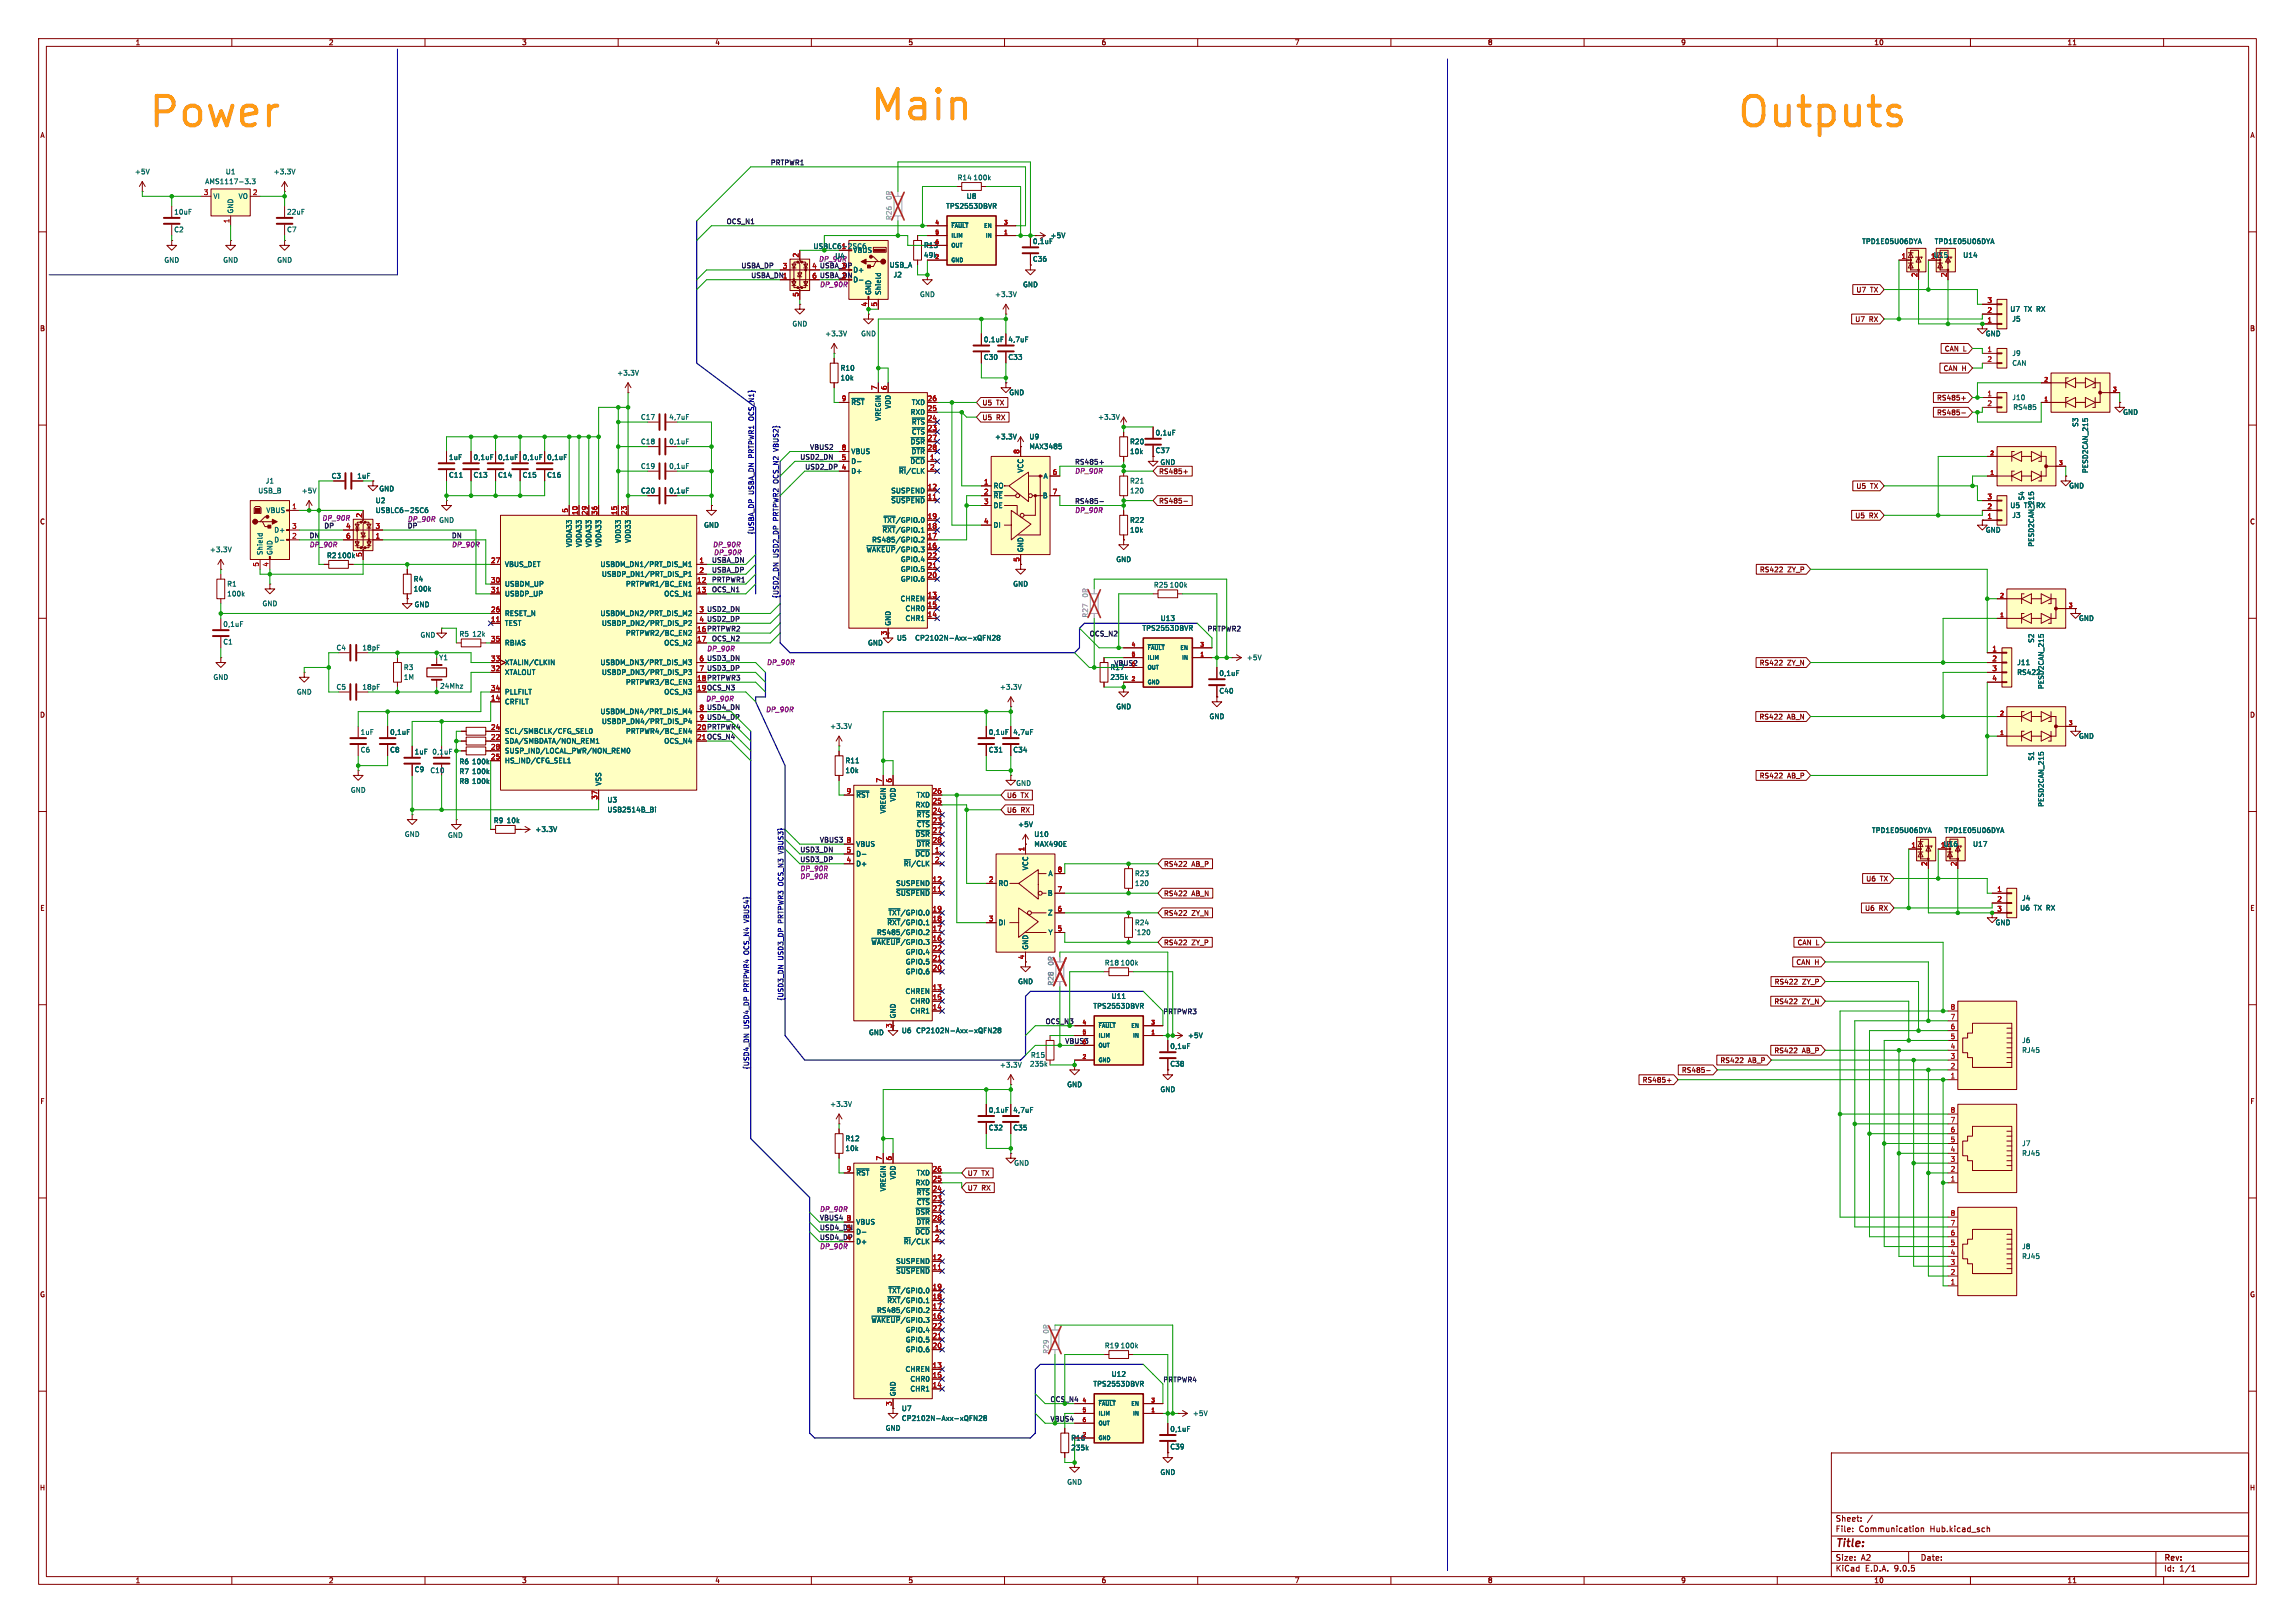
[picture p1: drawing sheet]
<svg xmlns="http://www.w3.org/2000/svg" width="594mm" height="420mm" viewBox="0 0 594 420" stroke-linecap="round" stroke-linejoin="round" font-family="sans-serif">
<defs><g id="words">
<g font-size="10.6" fill="#ff9912">
<text x="38" y="34.3">Power</text>
<text x="224.7" y="32.5">Main</text>
<text x="449.1" y="34.3">Outputs</text>
</g>
<text font-size="2.8" fill="#840000" x="475" y="400.9">Title:</text>
<g font-size="2.1" fill="#840000">
<text x="475" y="394">Sheet:</text>
<text x="475" y="396.7">File:</text>
<text x="481.1" y="396.7">Communication</text>
<text x="499.6" y="396.7">Hub.kicad_sch</text>
<text x="475" y="406.9">KiCad</text>
<text x="475" y="404.1">Size:</text>
<text x="481.7" y="404.1">A2</text>
<text x="482.7" y="406.9">E.D.A.</text>
<text x="490.3" y="406.9">9.0.5</text>
<text x="497" y="404.1">Date:</text>
<text x="560" y="404.3">Rev:</text>
<text x="560" y="406.9">Id:</text>
<text x="564.1" y="406.9">1/1</text>
</g>
<g font-size="1.8" fill="#840000">
<text x="35" y="11.9">1</text>
<text x="85" y="11.9">2</text>
<text x="135" y="11.9">3</text>
<text x="185" y="11.9">4</text>
<text x="235" y="11.9">5</text>
<text x="285" y="11.9">6</text>
<text x="335" y="11.9">7</text>
<text x="385" y="11.9">8</text>
<text x="435" y="11.9">9</text>
<text x="485" y="11.9">10</text>
<text x="535" y="11.9">11</text>
<text x="10.3" y="35.9">A</text>
<text x="582.3" y="35.9">A</text>
<text x="210.1" y="69.6">4 USBA_DP</text>
<text x="210.1" y="72.1">6 USBA_DN</text>
<text x="480.4" y="75.9">U7</text>
<text x="484.1" y="75.9">TX</text>
<text x="480.1" y="83.5">U7</text>
<text x="483.8" y="83.5">RX</text>
<text x="10.3" y="85.9">B</text>
<text x="582.3" y="85.9">B</text>
<text x="503.2" y="91.1">CAN L</text>
<text x="502.9" y="96.2">CAN H</text>
<text x="254.2" y="105.1">U5</text>
<text x="257.9" y="105.1">TX</text>
<text x="501.2" y="103.8">RS485+</text>
<text x="501.2" y="107.6">RS485-</text>
<text x="254.2" y="108.9">U5</text>
<text x="257.9" y="108.9">RX</text>
<text x="299.9" y="122.9">RS485+</text>
<text x="299.9" y="130.5">RS485-</text>
<text x="480.4" y="126.7">U5</text>
<text x="484.1" y="126.7">TX</text>
<text x="10.3" y="135.9">C</text>
<text x="480.1" y="134.3">U5</text>
<text x="483.8" y="134.3">RX</text>
<text x="582.3" y="135.9">C</text>
<text x="455.4" y="148.3">RS422</text>
<text x="462.7" y="148.3">ZY_P</text>
<text x="180.9" y="161">4 USD2_DP</text>
<text x="180.3" y="163.6">16 PRTPWR2</text>
<text x="229.6" y="164.5" transform="rotate(-90 229.6 164.5)">3</text>
<text x="455.3" y="172.4">RS422</text>
<text x="462.6" y="172.4">ZY_N</text>
<text x="180.3" y="176.3">18 PRTPWR3</text>
<text x="180.3" y="178.8">19 OCS_N3</text>
<text x="10.3" y="185.9">D</text>
<text x="582.3" y="185.9">D</text>
<text x="180.3" y="189">20 PRTPWR4</text>
<text x="455.3" y="186.4">RS422</text>
<text x="462.5" y="186.4">AB_N</text>
<text x="455.3" y="201.6">RS422</text>
<text x="462.6" y="201.6">AB_P</text>
<text x="260.5" y="206.7">U6</text>
<text x="264.2" y="206.7">TX</text>
<text x="260.5" y="210.5">U6</text>
<text x="264.2" y="210.5">RX</text>
<text x="301.1" y="224.5">RS422</text>
<text x="308.4" y="224.5">AB_P</text>
<text x="301.1" y="232.1">RS422</text>
<text x="308.4" y="232.1">AB_N</text>
<text x="482.9" y="228.3">U6</text>
<text x="486.6" y="228.3">TX</text>
<text x="10.3" y="235.9">E</text>
<text x="301.1" y="237.2">RS422</text>
<text x="308.4" y="237.2">ZY_N</text>
<text x="482.6" y="235.9">U6</text>
<text x="486.3" y="235.9">RX</text>
<text x="582.3" y="235.9">E</text>
<text x="301.1" y="244.8">RS422</text>
<text x="308.4" y="244.8">ZY_P</text>
<text x="465.1" y="244.8">CAN L</text>
<text x="265.2" y="248.4" transform="rotate(-90 265.2 248.4)">4</text>
<text x="464.8" y="249.9">CAN H</text>
<text x="459.2" y="255">RS422</text>
<text x="466.5" y="255">ZY_P</text>
<text x="459.1" y="260">RS422</text>
<text x="466.4" y="260">ZY_N</text>
<text x="445.2" y="275.3">RS422</text>
<text x="452.4" y="275.3">AB_P</text>
<text x="459.1" y="272.7">RS422</text>
<text x="466.4" y="272.7">AB_P</text>
<text x="425" y="280.4">RS485+</text>
<text x="435.2" y="277.8">RS485-</text>
<text x="10.3" y="285.9">F</text>
<text x="582.3" y="285.9">F</text>
<text x="250.3" y="304.5">U7</text>
<text x="254.1" y="304.5">TX</text>
<text x="250.3" y="308.3">U7</text>
<text x="254.1" y="308.3">RX</text>
<text x="10.3" y="335.9">G</text>
<text x="582.3" y="335.9">G</text>
<text x="10.2" y="385.9">H</text>
<text x="582.2" y="385.9">H</text>
<text x="35" y="409.9">1</text>
<text x="85" y="409.9">2</text>
<text x="135" y="409.9">3</text>
<text x="185" y="409.9">4</text>
<text x="235" y="409.9">5</text>
<text x="285" y="409.9">6</text>
<text x="335" y="409.9">7</text>
<text x="385" y="409.9">8</text>
<text x="435" y="409.9">9</text>
<text x="485" y="409.9">10</text>
<text x="535" y="409.9">11</text>
</g>
<g font-size="1.8" fill="#006464">
<text x="34.8" y="45.3">+5V</text>
<text x="53" y="47.9">AMS1117-3.3</text>
<text x="58.3" y="45.3">U1</text>
<text x="70.7" y="45.3">+3.3V</text>
<text x="247.7" y="46.8">R14</text>
<text x="251.8" y="46.8">100k</text>
<text x="55.1" y="51.7">VI</text>
<text x="61.6" y="51.7">VO</text>
<text x="250.1" y="51.7">U8</text>
<text x="45" y="55.7">10uF</text>
<text x="60.6" y="55.4" transform="rotate(-90 60.6 55.4)">GND</text>
<text x="74.2" y="55.7">22uF</text>
<text x="244.8" y="54.2">TPS2553DBVR</text>
<text x="45" y="60.3">C2</text>
<text x="74.2" y="60.3">C7</text>
<text x="220.7" y="65.6">VBUS</text>
<text x="239" y="64.4">R13</text>
<text x="267.2" y="63.3">0,1uF</text>
<text x="271.8" y="61.8">+5V</text>
<text x="481.8" y="63.3">TPD1E05U06DYA</text>
<text x="500.6" y="63.3">TPD1E05U06DYA</text>
<text x="42.4" y="68.2">GND</text>
<text x="57.7" y="68.2">GND</text>
<text x="71.6" y="68.2">GND</text>
<text x="216.1" y="67.2">U4</text>
<text x="220.7" y="70.7">D+</text>
<text x="230.1" y="69.4">USB_A</text>
<text x="231.1" y="72">J2</text>
<text x="239" y="66.9">49k</text>
<text x="267.2" y="67.9">C36</text>
<text x="508" y="66.9">U14</text>
<text x="220.7" y="73.3">D-</text>
<text x="225.7" y="76.5" transform="rotate(-90 225.7 76.5)">GND</text>
<text x="228.2" y="76.5" transform="rotate(-90 228.2 76.5)">Shield</text>
<text x="238" y="77.1">GND</text>
<text x="257.4" y="77.1">+3.3V</text>
<text x="264.7" y="74.5">GND</text>
<text x="520.2" y="80.9">U7</text>
<text x="520.7" y="83.4">J5</text>
<text x="523.9" y="80.9">TX RX</text>
<text x="205" y="84.7">GND</text>
<text x="213.5" y="87.2">+3.3V</text>
<text x="222.8" y="87.2">GND</text>
<text x="254.5" y="88.7">0,1uF</text>
<text x="260.9" y="88.7">4,7uF</text>
<text x="513.8" y="87.2">GND</text>
<text x="254.5" y="93.3">C30</text>
<text x="260.9" y="93.3">C33</text>
<text x="520.7" y="92.3">J9</text>
<text x="520.7" y="94.8">CAN</text>
<text x="159.6" y="97.4">+3.3V</text>
<text x="217.4" y="98.7">10k</text>
<text x="217.4" y="96.1">R10</text>
<text x="220.2" y="105">~{RST}</text>
<text x="230.7" y="105.9" transform="rotate(-90 230.7 105.9)">VDD</text>
<text x="235.6" y="107.5">RXD</text>
<text x="235.9" y="105">TXD</text>
<text x="261.1" y="102.5">GND</text>
<text x="520.7" y="103.7">J10</text>
<text x="521" y="106.3">RS485</text>
<text x="549.4" y="107.5">GND</text>
<text x="165.8" y="108.8">C17</text>
<text x="173.1" y="108.8">4,7uF</text>
<text x="228.2" y="109" transform="rotate(-90 228.2 109)">VREGIN</text>
<text x="235.9" y="110.1">~{RTS}</text>
<text x="235.9" y="112.6">~{CTS}</text>
<text x="257.4" y="113.9">+3.3V</text>
<text x="266.3" y="113.9">U9</text>
<text x="284.1" y="108.8">+3.3V</text>
<text x="299" y="112.9">0,1uF</text>
<text x="538.1" y="110.6" transform="rotate(-90 538.1 110.6)">S3</text>
<text x="116.1" y="119.2">1uF</text>
<text x="122.4" y="119.2">0,1uF</text>
<text x="128.8" y="119.2">0,1uF</text>
<text x="135.1" y="119.2">0,1uF</text>
<text x="141.5" y="119.2">0,1uF</text>
<text x="165.8" y="115.2">C18</text>
<text x="173.1" y="115.2">0,1uF</text>
<text x="220.2" y="117.7">VBUS</text>
<text x="235.6" y="115.2">~{DSR}</text>
<text x="235.8" y="117.7">~{DTR}</text>
<text x="266.3" y="116.4">MAX3485</text>
<text x="292.4" y="117.7">10k</text>
<text x="292.4" y="115.2">R20</text>
<text x="299" y="117.4">C37</text>
<text x="68.7" y="125.3">J1</text>
<text x="85.7" y="124.1">C3</text>
<text x="92.4" y="124.1">1uF</text>
<text x="116.1" y="123.8">C11</text>
<text x="122.4" y="123.8">C13</text>
<text x="128.8" y="123.8">C14</text>
<text x="135.1" y="123.8">C15</text>
<text x="141.5" y="123.8">C16</text>
<text x="165.8" y="121.5">C19</text>
<text x="173.1" y="121.5">0,1uF</text>
<text x="220.2" y="120.2">D-</text>
<text x="220.2" y="122.8">D+</text>
<text x="232.5" y="122.8">~{RI}/CLK</text>
<text x="235.5" y="120.2">~{DCD}</text>
<text x="265" y="122.4" transform="rotate(-90 265 122.4)">VCC</text>
<text x="270" y="124.1">A</text>
<text x="292.4" y="125.3">R21</text>
<text x="300.2" y="120.5">GND</text>
<text x="540.6" y="122.6" transform="rotate(-90 540.6 122.6)">PESD2CAN_215</text>
<text x="66.7" y="127.9">USB_B</text>
<text x="78" y="127.9">+5V</text>
<text x="97.1" y="130.4">U2</text>
<text x="98" y="127.4">GND</text>
<text x="165.8" y="127.9">C20</text>
<text x="173.1" y="127.9">0,1uF</text>
<text x="230.5" y="127.9">SUSPEND</text>
<text x="230.5" y="130.4">~{SUSPEND}</text>
<text x="257" y="126.6">RO</text>
<text x="257" y="129.1">~{RE}</text>
<text x="257" y="131.7">DE</text>
<text x="269.8" y="129.1">B</text>
<text x="292.4" y="127.9">120</text>
<text x="520.2" y="131.7">U5</text>
<text x="523.9" y="131.7">TX RX</text>
<text x="524.1" y="129.6" transform="rotate(-90 524.1 129.6)">S4</text>
<text x="535.4" y="126.6">GND</text>
<text x="68.8" y="132.9">VBUS</text>
<text x="97.1" y="132.9">USBLC6-2SC6</text>
<text x="113.5" y="135.5">GND</text>
<text x="182.1" y="136.8">GND</text>
<text x="228.6" y="135.5">~{TXT}/GPIO.0</text>
<text x="257" y="136.8">DI</text>
<text x="292.4" y="135.5">R22</text>
<text x="520.7" y="134.2">J3</text>
<text x="54.2" y="143.1">+3.3V</text>
<text x="68.2" y="143.8" transform="rotate(-90 68.2 143.8)">Shield</text>
<text x="70.7" y="143.8" transform="rotate(-90 70.7 143.8)">GND</text>
<text x="70.9" y="138">D+</text>
<text x="70.9" y="140.6">D-</text>
<text x="148.2" y="141.7" transform="rotate(-90 148.2 141.7)">VDDA33</text>
<text x="150.7" y="141.7" transform="rotate(-90 150.7 141.7)">VDDA33</text>
<text x="153.3" y="141.7" transform="rotate(-90 153.3 141.7)">VDDA33</text>
<text x="155.8" y="141.7" transform="rotate(-90 155.8 141.7)">VDDA33</text>
<text x="160.9" y="140.6" transform="rotate(-90 160.9 140.6)">VDD33</text>
<text x="163.4" y="140.6" transform="rotate(-90 163.4 140.6)">VDD33</text>
<text x="224.1" y="143.1">~{WAKEUP}/GPIO.3</text>
<text x="225.6" y="140.6">RS485/GPIO.2</text>
<text x="228.3" y="138">~{RXT}/GPIO.1</text>
<text x="265" y="143" transform="rotate(-90 265 143)">GND</text>
<text x="292.4" y="138">10k</text>
<text x="513.8" y="138">GND</text>
<text x="526.6" y="141.6" transform="rotate(-90 526.6 141.6)">PESD2CAN_215</text>
<text x="84.5" y="144.6">R2</text>
<text x="87.2" y="144.6">100k</text>
<text x="130.6" y="146.9">VBUS_DET</text>
<text x="155.3" y="146.9">USBDM_DN1/PRT_DIS_M1</text>
<text x="155.7" y="149.5">USBDP_DN1/PRT_DIS_P1</text>
<text x="233" y="145.6">GPIO.4</text>
<text x="233" y="148.2">GPIO.5</text>
<text x="288.8" y="145.6">GND</text>
<text x="58.7" y="152">R1</text>
<text x="58.7" y="154.5">100k</text>
<text x="106.9" y="150.7">R4</text>
<text x="106.9" y="153.3">100k</text>
<text x="130.6" y="152">USBDM_UP</text>
<text x="130.6" y="154.5">USBDP_UP</text>
<text x="161.9" y="152">PRTPWR1/BC_EN1</text>
<text x="171.8" y="154.5">OCS_N1</text>
<text x="233" y="155.8">CHREN</text>
<text x="233" y="150.7">GPIO.6</text>
<text x="262.1" y="152">GND</text>
<text x="298.5" y="152.2">R25</text>
<text x="302.6" y="152.2">100k</text>
<text x="67.8" y="157.1">GND</text>
<text x="107.2" y="157.3">GND</text>
<text x="130.6" y="159.6">RESET_N</text>
<text x="155.3" y="159.6">USBDM_DN2/PRT_DIS_M2</text>
<text x="234.2" y="158.3">CHR0</text>
<text x="234.2" y="160.9">CHR1</text>
<text x="300.3" y="160.9">U13</text>
<text x="538" y="160.9">GND</text>
<text x="57.7" y="167">C1</text>
<text x="57.7" y="162.4">0,1uF</text>
<text x="108.7" y="165.2">GND</text>
<text x="118.8" y="164.9">R5</text>
<text x="122.1" y="164.9">12k</text>
<text x="130.6" y="162.2">TEST</text>
<text x="130.6" y="167.2">RBIAS</text>
<text x="155.7" y="162.2">USBDP_DN2/PRT_DIS_P2</text>
<text x="161.9" y="164.7">PRTPWR2/BC_EN2</text>
<text x="171.8" y="167.2">OCS_N2</text>
<text x="224.5" y="167.2">GND</text>
<text x="230.7" y="162.1" transform="rotate(-90 230.7 162.1)">GND</text>
<text x="232" y="166">U5</text>
<text x="236.7" y="166">CP2102N-Axx-xQFN28</text>
<text x="295.6" y="163.4">TPS2553DBVR</text>
<text x="526.6" y="166.5" transform="rotate(-90 526.6 166.5)">S2</text>
<text x="87" y="168.5">C4</text>
<text x="93.7" y="168.5">18pF</text>
<text x="104.4" y="173.6">R3</text>
<text x="113.5" y="171">Y1</text>
<text x="130.6" y="172.3">XTALIN/CLKIN</text>
<text x="155.3" y="172.3">USBDM_DN3/PRT_DIS_M3</text>
<text x="287.3" y="173.6">R17</text>
<text x="322.6" y="171">+5V</text>
<text x="522" y="172.3">J11</text>
<text x="55.1" y="176.1">GND</text>
<text x="76.7" y="179.9">GND</text>
<text x="87" y="178.7">C5</text>
<text x="93.7" y="178.7">18pF</text>
<text x="104.4" y="176.1">1M</text>
<text x="113.8" y="178.4">24Mhz</text>
<text x="130.6" y="174.9">XTALOUT</text>
<text x="130.6" y="179.9">PLLFILT</text>
<text x="155.7" y="174.9">USBDP_DN3/PRT_DIS_P3</text>
<text x="161.9" y="177.4">PRTPWR3/BC_EN3</text>
<text x="171.8" y="179.9">OCS_N3</text>
<text x="258.7" y="178.7">+3.3V</text>
<text x="287.3" y="176.1">235k</text>
<text x="315.5" y="179.7">C40</text>
<text x="315.5" y="175.1">0,1uF</text>
<text x="522" y="174.9">RS422</text>
<text x="529.2" y="178.4" transform="rotate(-90 529.2 178.4)">PESD2CAN_215</text>
<text x="130.6" y="182.5">CRFILT</text>
<text x="155.3" y="185">USBDM_DN4/PRT_DIS_M4</text>
<text x="288.8" y="183.7">GND</text>
<text x="93.2" y="190.3">1uF</text>
<text x="100.8" y="190.3">0,1uF</text>
<text x="130.6" y="190.1">SCL/SMBCLK/CFG_SEL0</text>
<text x="155.7" y="187.6">USBDP_DN4/PRT_DIS_P4</text>
<text x="161.9" y="190.1">PRTPWR4/BC_EN4</text>
<text x="214.7" y="188.8">+3.3V</text>
<text x="255.8" y="190.3">0,1uF</text>
<text x="262.1" y="190.3">4,7uF</text>
<text x="312.9" y="186.3">GND</text>
<text x="538" y="191.4">GND</text>
<text x="93.2" y="194.9">C6</text>
<text x="100.8" y="194.9">C8</text>
<text x="107.2" y="195.4">1uF</text>
<text x="111.8" y="195.4">0,1uF</text>
<text x="118.8" y="198">R6</text>
<text x="122" y="198">100k</text>
<text x="130.6" y="192.6">SDA/SMBDATA/NON_REM1</text>
<text x="130.6" y="195.2">SUSP_IND/LOCAL_PWR/NON_REM0</text>
<text x="130.6" y="197.7">HS_IND/CFG_SEL1</text>
<text x="171.8" y="192.6">OCS_N4</text>
<text x="218.7" y="197.7">R11</text>
<text x="255.8" y="194.9">C31</text>
<text x="262.1" y="194.9">C34</text>
<text x="526.6" y="196.9" transform="rotate(-90 526.6 196.9)">S1</text>
<text x="107.2" y="200">C9</text>
<text x="111.3" y="200.3">C10</text>
<text x="118.8" y="203">R8</text>
<text x="118.8" y="200.5">R7</text>
<text x="122" y="203">100k</text>
<text x="122" y="200.5">100k</text>
<text x="155.8" y="203.5" transform="rotate(-90 155.8 203.5)">VSS</text>
<text x="218.7" y="200.3">10k</text>
<text x="262.9" y="203.6">GND</text>
<text x="90.7" y="205.3">GND</text>
<text x="157.1" y="207.9">U3</text>
<text x="221.5" y="206.6">~{RST}</text>
<text x="232" y="207.5" transform="rotate(-90 232 207.5)">VDD</text>
<text x="236.8" y="209.1">RXD</text>
<text x="237.1" y="206.6">TXD</text>
<text x="529.2" y="208.9" transform="rotate(-90 529.2 208.9)">PESD2CAN_215</text>
<text x="127.7" y="213.2">R9</text>
<text x="131" y="213.2">10k</text>
<text x="138.4" y="215.5">+3.3V</text>
<text x="157.1" y="210.4">USB2514B_Bi</text>
<text x="229.5" y="210.6" transform="rotate(-90 229.5 210.6)">VREGIN</text>
<text x="237.1" y="211.7">~{RTS}</text>
<text x="237.1" y="214.2">~{CTS}</text>
<text x="263.4" y="214.2">+5V</text>
<text x="484.4" y="215.7">TPD1E05U06DYA</text>
<text x="503.2" y="215.7">TPD1E05U06DYA</text>
<text x="104.6" y="216.8">GND</text>
<text x="115.8" y="217">GND</text>
<text x="221.5" y="219.3">VBUS</text>
<text x="221.5" y="221.8">D-</text>
<text x="236.8" y="221.8">~{DCD}</text>
<text x="236.8" y="216.8">~{DSR}</text>
<text x="237.1" y="219.3">~{DTR}</text>
<text x="267.6" y="216.8">U10</text>
<text x="267.6" y="219.3">MAX490E</text>
<text x="502.2" y="219.5">1U16</text>
<text x="510.5" y="219.3">U17</text>
<text x="221.5" y="224.4">D+</text>
<text x="233.8" y="224.4">~{RI}/CLK</text>
<text x="266.3" y="225.3" transform="rotate(-90 266.3 225.3)">VCC</text>
<text x="271.3" y="226.9">A</text>
<text x="293.6" y="226.9">R23</text>
<text x="231.8" y="229.5">SUSPEND</text>
<text x="231.8" y="232">~{SUSPEND}</text>
<text x="258.3" y="229.5">RO</text>
<text x="271.1" y="232">B</text>
<text x="293.6" y="229.5">120</text>
<text x="523.2" y="233.3">J4</text>
<text x="229.5" y="239.6">~{RXT}/GPIO.1</text>
<text x="229.8" y="237.1">~{TXT}/GPIO.0</text>
<text x="258.3" y="239.6">DI</text>
<text x="271.1" y="237.1">Z</text>
<text x="293.6" y="239.6">R24</text>
<text x="516.4" y="239.6">GND</text>
<text x="522.7" y="235.8">U6</text>
<text x="526.5" y="235.8">TX RX</text>
<text x="225.4" y="244.7">~{WAKEUP}/GPIO.3</text>
<text x="226.9" y="242.2">RS485/GPIO.2</text>
<text x="266.3" y="245.9" transform="rotate(-90 266.3 245.9)">GND</text>
<text x="271.3" y="242.2">Y</text>
<text x="293.6" y="242.2">`120</text>
<text x="234.3" y="247.2">GPIO.4</text>
<text x="234.3" y="249.8">GPIO.5</text>
<text x="285.8" y="250">R18</text>
<text x="289.9" y="250">100k</text>
<text x="234.2" y="257.4">CHREN</text>
<text x="234.3" y="252.3">GPIO.6</text>
<text x="263.4" y="254.9">GND</text>
<text x="232" y="263.7" transform="rotate(-90 232 263.7)">GND</text>
<text x="235.5" y="259.9">CHR0</text>
<text x="235.5" y="262.5">CHR1</text>
<text x="282.9" y="261.2">TPS2553DBVR</text>
<text x="287.6" y="258.7">U11</text>
<text x="224.8" y="268.1">GND</text>
<text x="233.3" y="267.6">U6</text>
<text x="237" y="267.6">CP2102N-Axx-xQFN28</text>
<text x="307.3" y="268.8">+5V</text>
<text x="266.7" y="273.9">R15</text>
<text x="302.8" y="271.6">0,1uF</text>
<text x="523.2" y="270.1">J6</text>
<text x="523.2" y="272.6">RJ45</text>
<text x="258.7" y="276.5">+3.3V</text>
<text x="266.5" y="276.2">235k</text>
<text x="276.1" y="281.5">GND</text>
<text x="302.8" y="276.2">C38</text>
<text x="214.7" y="286.6">+3.3V</text>
<text x="300.2" y="282.8">GND</text>
<text x="255.8" y="292.7">C32</text>
<text x="255.8" y="288.1">0,1uF</text>
<text x="262.1" y="292.7">C35</text>
<text x="262.1" y="288.1">4,7uF</text>
<text x="218.7" y="298">10k</text>
<text x="218.7" y="295.5">R12</text>
<text x="523.2" y="296.8">J7</text>
<text x="523.2" y="299.3">RJ45</text>
<text x="221.5" y="304.4">~{RST}</text>
<text x="232" y="305.3" transform="rotate(-90 232 305.3)">VDD</text>
<text x="237.1" y="304.4">TXD</text>
<text x="262.4" y="301.9">GND</text>
<text x="229.5" y="308.4" transform="rotate(-90 229.5 308.4)">VREGIN</text>
<text x="236.8" y="306.9">RXD</text>
<text x="237.1" y="309.5">~{RTS}</text>
<text x="221.5" y="317.1">VBUS</text>
<text x="236.8" y="314.6">~{DSR}</text>
<text x="237.1" y="317.1">~{DTR}</text>
<text x="237.1" y="312">~{CTS}</text>
<text x="221.5" y="319.6">D-</text>
<text x="221.5" y="322.2">D+</text>
<text x="233.8" y="322.2">~{RI}/CLK</text>
<text x="236.8" y="319.6">~{DCD}</text>
<text x="523.2" y="323.4">J8</text>
<text x="231.8" y="327.3">SUSPEND</text>
<text x="231.8" y="329.8">~{SUSPEND}</text>
<text x="523.2" y="326">RJ45</text>
<text x="229.8" y="334.9">~{TXT}/GPIO.0</text>
<text x="226.9" y="340">RS485/GPIO.2</text>
<text x="229.5" y="337.4">~{RXT}/GPIO.1</text>
<text x="225.4" y="342.5">~{WAKEUP}/GPIO.3</text>
<text x="234.3" y="345">GPIO.4</text>
<text x="234.3" y="347.6">GPIO.5</text>
<text x="234.3" y="350.1">GPIO.6</text>
<text x="285.8" y="349.1">R19</text>
<text x="289.9" y="349.1">100k</text>
<text x="234.2" y="355.2">CHREN</text>
<text x="235.5" y="357.7">CHR0</text>
<text x="282.9" y="359">TPS2553DBVR</text>
<text x="287.6" y="356.5">U12</text>
<text x="232" y="361.4" transform="rotate(-90 232 361.4)">GND</text>
<text x="233.3" y="365.4">U7</text>
<text x="235.5" y="360.3">CHR1</text>
<text x="229.1" y="370.4">GND</text>
<text x="233.3" y="367.9">CP2102N-Axx-xQFN28</text>
<text x="302.8" y="370.7">0,1uF</text>
<text x="308.6" y="366.6">+5V</text>
<text x="277.1" y="373">R16</text>
<text x="277.1" y="375.5">235k</text>
<text x="302.8" y="375.3">C39</text>
<text x="300.2" y="381.9">GND</text>
<text x="276.1" y="384.4">GND</text>
</g>
<g font-size="1.8" fill="#0f0f0f">
<text x="199.4" y="42.8">PRTPWR1</text>
<text x="188" y="58.1">OCS_N1</text>
<text x="191.8" y="69.5">USBA_DP</text>
<text x="194.3" y="72">USBA_DN1</text>
<text x="207" y="119">USD2_DN</text>
<text x="209.5" y="116.5">VBUS2</text>
<text x="208.3" y="121.6">USD2_DP</text>
<text x="278.1" y="120.3">RS485+</text>
<text x="278.1" y="130.5">RS485-</text>
<text x="83.8" y="136.8">DP</text>
<text x="80" y="139.4">DN</text>
<text x="116.8" y="139.4">DN</text>
<text x="184.1" y="145.7">USBA_DN</text>
<text x="184.1" y="148.2">USBA_DP</text>
<text x="184.1" y="153.3">OCS_N1</text>
<text x="184.1" y="150.8">PRTPWR1</text>
<text x="180.9" y="158.5">3 USD2_DN</text>
<text x="184.1" y="166">OCS_N2</text>
<text x="281.9" y="164.8">OCS_N2</text>
<text x="312.4" y="163.5">PRTPWR2</text>
<text x="180.9" y="171.2">6 USD3_DN</text>
<text x="180.9" y="173.7">7 USD3_DP</text>
<text x="288.3" y="172.4">VBUS2</text>
<text x="180.9" y="183.9">8 USD4_DN</text>
<text x="180.9" y="186.4">9 USD4_DP</text>
<text x="207" y="220.6">USD3_DN</text>
<text x="212.1" y="218.1">VBUS3</text>
<text x="207" y="223.2">USD3_DP</text>
<text x="301" y="262.5">PRTPWR3</text>
<text x="275.6" y="270.2">VBUS3</text>
<text x="212.1" y="315.9">VBUS4</text>
<text x="212.1" y="318.4">USD4_DN</text>
<text x="212.1" y="321">USD4_DP</text>
<text x="301" y="357.8">PRTPWR4</text>
<text x="271.8" y="368">VBUS4</text>
</g>
<g font-size="1.8" fill="#a90000">
<text x="52.6" y="50.5">3</text>
<text x="65.3" y="50.5">2</text>
<text x="59.4" y="57.9" transform="rotate(-90 59.4 57.9)">1</text>
<text x="217.7" y="64.5">1</text>
<text x="202.5" y="69.6">3</text>
<text x="206.8" y="66.7" transform="rotate(-90 206.8 66.7)">2</text>
<text x="210.1" y="69.6">4</text>
<text x="217.7" y="69.6">3</text>
<text x="492.1" y="67.1">1</text>
<text x="496.3" y="71.8" transform="rotate(-90 496.3 71.8)">2</text>
<text x="499.7" y="67.1">1U15</text>
<text x="503.9" y="71.8" transform="rotate(-90 503.9 71.8)">2</text>
<text x="202.5" y="72.1">1</text>
<text x="206.8" y="76.9" transform="rotate(-90 206.8 76.9)">5</text>
<text x="210.1" y="72.1">6</text>
<text x="217.7" y="72.1">2</text>
<text x="224.5" y="79.4" transform="rotate(-90 224.5 79.4)">4</text>
<text x="227.1" y="79.4" transform="rotate(-90 227.1 79.4)">5</text>
<text x="514.3" y="83.6">1</text>
<text x="514.3" y="81">2</text>
<text x="514.3" y="78.5">3</text>
<text x="514.3" y="91.2">1</text>
<text x="514.3" y="93.7">2</text>
<text x="227.1" y="101" transform="rotate(-90 227.1 101)">7</text>
<text x="229.6" y="101" transform="rotate(-90 229.6 101)">6</text>
<text x="217.7" y="103.9">9</text>
<text x="240" y="103.9">26</text>
<text x="240" y="106.4">25</text>
<text x="514.3" y="102.6">1</text>
<text x="514.3" y="105.2">2</text>
<text x="240" y="109">24</text>
<text x="240" y="111.5">23</text>
<text x="217.7" y="116.6">8</text>
<text x="217.7" y="119.1">5</text>
<text x="240" y="114">27</text>
<text x="240" y="116.6">28</text>
<text x="240.6" y="119.1">1</text>
<text x="263.9" y="117.5" transform="rotate(-90 263.9 117.5)">8</text>
<text x="217.7" y="121.7">4</text>
<text x="240.6" y="121.7">2</text>
<text x="254.6" y="125.5">1</text>
<text x="272.3" y="122.9">6</text>
<text x="75.5" y="131.8">1</text>
<text x="240" y="126.7">12</text>
<text x="240" y="129.3">11</text>
<text x="254.6" y="128">2</text>
<text x="254.6" y="130.6">3</text>
<text x="272.3" y="128">7</text>
<text x="514.3" y="131.8">2</text>
<text x="514.3" y="129.3">3</text>
<text x="75.5" y="136.9">3</text>
<text x="89.5" y="136.9">4</text>
<text x="93.7" y="134.1" transform="rotate(-90 93.7 134.1)">2</text>
<text x="97.1" y="136.9">3</text>
<text x="147.1" y="132.8" transform="rotate(-90 147.1 132.8)">5</text>
<text x="149.6" y="133.4" transform="rotate(-90 149.6 133.4)">10</text>
<text x="152.1" y="133.4" transform="rotate(-90 152.1 133.4)">29</text>
<text x="154.7" y="133.4" transform="rotate(-90 154.7 133.4)">36</text>
<text x="159.8" y="133.4" transform="rotate(-90 159.8 133.4)">15</text>
<text x="162.3" y="133.4" transform="rotate(-90 162.3 133.4)">23</text>
<text x="240" y="134.4">19</text>
<text x="240" y="136.9">18</text>
<text x="254.6" y="135.6">4</text>
<text x="514.3" y="134.4">1</text>
<text x="75.5" y="139.4">2</text>
<text x="89.5" y="139.4">6</text>
<text x="97.1" y="139.4">1</text>
<text x="240" y="139.4">17</text>
<text x="240" y="142">16</text>
<text x="67.1" y="146.8" transform="rotate(-90 67.1 146.8)">5</text>
<text x="69.6" y="146.8" transform="rotate(-90 69.6 146.8)">4</text>
<text x="93.7" y="144.2" transform="rotate(-90 93.7 144.2)">5</text>
<text x="127" y="145.8">27</text>
<text x="180.9" y="145.8">1</text>
<text x="180.9" y="148.3">2</text>
<text x="240" y="144.5">22</text>
<text x="240" y="147.1">21</text>
<text x="240" y="149.6">20</text>
<text x="263.9" y="145.5" transform="rotate(-90 263.9 145.5)">5</text>
<text x="127" y="150.9">30</text>
<text x="127" y="153.4">31</text>
<text x="180.3" y="150.9">12</text>
<text x="180.3" y="153.4">13</text>
<text x="240" y="154.7">13</text>
<text x="127" y="158.5">26</text>
<text x="127" y="161">11</text>
<text x="180.9" y="158.5">3</text>
<text x="180.9" y="161">4</text>
<text x="240" y="157.2">15</text>
<text x="240" y="159.8">14</text>
<text x="127" y="166.1">35</text>
<text x="180.3" y="166.1">17</text>
<text x="180.3" y="163.6">16</text>
<text x="127" y="171.2">33</text>
<text x="127" y="173.7">32</text>
<text x="180.9" y="171.2">6</text>
<text x="180.9" y="173.7">7</text>
<text x="515.5" y="168.7">1</text>
<text x="515.5" y="171.2">2</text>
<text x="515.5" y="173.7">3</text>
<text x="127" y="178.8">34</text>
<text x="180.3" y="176.3">18</text>
<text x="180.3" y="178.8">19</text>
<text x="515.5" y="176.3">4</text>
<text x="127" y="181.4">14</text>
<text x="180.9" y="183.9">8</text>
<text x="127" y="189">24</text>
<text x="127" y="191.5">22</text>
<text x="180.3" y="191.5">21 OCS_N4</text>
<text x="180.3" y="189">20</text>
<text x="180.3" y="191.5">21</text>
<text x="180.9" y="186.4">9</text>
<text x="127" y="194.1">28</text>
<text x="127" y="196.6">25</text>
<text x="228.3" y="202.6" transform="rotate(-90 228.3 202.6)">7</text>
<text x="230.9" y="202.6" transform="rotate(-90 230.9 202.6)">6</text>
<text x="154.7" y="207.1" transform="rotate(-90 154.7 207.1)">37</text>
<text x="219" y="205.5">9</text>
<text x="241.3" y="205.5">26</text>
<text x="241.3" y="208">25</text>
<text x="241.3" y="210.6">24</text>
<text x="241.3" y="213.1">23</text>
<text x="241.3" y="215.6">27</text>
<text x="219" y="218.2">8</text>
<text x="219" y="220.7">5</text>
<text x="241.3" y="218.2">28</text>
<text x="241.9" y="220.7">1</text>
<text x="265.2" y="220.4" transform="rotate(-90 265.2 220.4)">1</text>
<text x="494.6" y="219.5">1</text>
<text x="219" y="223.3">4</text>
<text x="241.9" y="223.3">2</text>
<text x="273.6" y="225.8">8</text>
<text x="498.9" y="224.2" transform="rotate(-90 498.9 224.2)">2</text>
<text x="506.5" y="224.2" transform="rotate(-90 506.5 224.2)">2</text>
<text x="241.3" y="228.3">12</text>
<text x="241.3" y="230.9">11</text>
<text x="255.8" y="228.3">2</text>
<text x="273.6" y="230.9">7</text>
<text x="516.8" y="230.9">1</text>
<text x="516.8" y="233.4">2</text>
<text x="241.3" y="236">19</text>
<text x="241.3" y="238.5">18</text>
<text x="255.8" y="238.5">3</text>
<text x="273.6" y="236">6</text>
<text x="516.8" y="236">3</text>
<text x="241.3" y="241">17</text>
<text x="241.3" y="243.6">16</text>
<text x="273.6" y="241">5</text>
<text x="241.3" y="246.1">22</text>
<text x="241.3" y="248.7">21</text>
<text x="241.3" y="251.2">20</text>
<text x="241.3" y="256.3">13</text>
<text x="241.3" y="258.8">15</text>
<text x="241.3" y="261.4">14</text>
<text x="504.8" y="261.4">8</text>
<text x="504.8" y="263.9">7</text>
<text x="230.9" y="266.1" transform="rotate(-90 230.9 266.1)">3</text>
<text x="504.8" y="266.4">6</text>
<text x="504.8" y="269">5</text>
<text x="504.8" y="271.5">4</text>
<text x="504.8" y="274.1">3</text>
<text x="504.8" y="276.6">2</text>
<text x="504.8" y="279.1">1</text>
<text x="504.8" y="288">8</text>
<text x="504.8" y="290.6">7</text>
<text x="504.8" y="293.1">6</text>
<text x="504.8" y="295.7">5</text>
<text x="504.8" y="298.2">4</text>
<text x="219" y="303.3">9</text>
<text x="228.3" y="300.4" transform="rotate(-90 228.3 300.4)">7</text>
<text x="230.9" y="300.4" transform="rotate(-90 230.9 300.4)">6</text>
<text x="241.3" y="303.3">26</text>
<text x="241.3" y="305.8">25</text>
<text x="504.8" y="300.7">3</text>
<text x="504.8" y="303.3">2</text>
<text x="504.8" y="305.8">1</text>
<text x="241.3" y="308.4">24</text>
<text x="241.3" y="310.9">23</text>
<text x="219" y="316">8</text>
<text x="241.3" y="313.4">27</text>
<text x="241.3" y="316">28</text>
<text x="504.8" y="314.7">8</text>
<text x="504.8" y="317.2">7</text>
<text x="219" y="318.5">5</text>
<text x="219" y="321.1">4</text>
<text x="241.9" y="318.5">1</text>
<text x="241.9" y="321.1">2</text>
<text x="504.8" y="319.8">6</text>
<text x="504.8" y="322.3">5</text>
<text x="241.3" y="326.1">12</text>
<text x="241.3" y="328.7">11</text>
<text x="504.8" y="324.9">4</text>
<text x="504.8" y="327.4">3</text>
<text x="504.8" y="329.9">2</text>
<text x="241.3" y="333.8">19</text>
<text x="504.8" y="332.5">1</text>
<text x="241.3" y="336.3">18</text>
<text x="241.3" y="338.8">17</text>
<text x="241.3" y="341.4">16</text>
<text x="241.3" y="343.9">22</text>
<text x="241.3" y="346.5">21</text>
<text x="241.3" y="349">20</text>
<text x="241.3" y="354.1">13</text>
<text x="241.3" y="356.6">15</text>
<text x="241.3" y="359.2">14</text>
<text x="230.9" y="363.9" transform="rotate(-90 230.9 363.9)">3</text>
</g>
<g font-size="1.8" fill="#989898">
<text x="231" y="51.9" transform="rotate(-90 231 51.9)">0R</text>
<text x="231" y="57.1" transform="rotate(-90 231 57.1)">R26</text>
<text x="281.8" y="154.8" transform="rotate(-90 281.8 154.8)">0R</text>
<text x="281.8" y="159.9" transform="rotate(-90 281.8 159.9)">R27</text>
<text x="272.9" y="250" transform="rotate(-90 272.9 250)">0R</text>
<text x="272.9" y="255.2" transform="rotate(-90 272.9 255.2)">R28</text>
<text x="271.6" y="345.3" transform="rotate(-90 271.6 345.3)">0R</text>
<text x="271.6" y="350.4" transform="rotate(-90 271.6 350.4)">R29</text>
</g>
<g font-size="1.8" fill="#009600">
<text x="210.4" y="64.6">USBLC6-2SC6</text>
<text x="270.5" y="265.1">OCS_N3</text>
<text x="271.8" y="362.9">OCS_N4</text>
</g>
<g font-size="1.8" fill="#840084">
<text x="211.8" y="67.9">DP_90R</text>
<text x="212.1" y="74.5">DP_90R</text>
<text x="278.1" y="122.8">DP_90R</text>
<text x="83.3" y="135">DP_90R</text>
<text x="105.4" y="136.8">DP</text>
<text x="105.4" y="135.2">DP_90R</text>
<text x="278.1" y="132.9">DP_90R</text>
<text x="80" y="141.8">DP_90R</text>
<text x="116.8" y="141.8">DP_90R</text>
<text x="184.4" y="141.8">DP_90R</text>
<text x="184.7" y="143.9">DP_90R</text>
<text x="182.9" y="168.8">DP_90R</text>
<text x="198.4" y="172.3">DP_90R</text>
<text x="182.6" y="181.7">DP_90R</text>
<text x="198.1" y="184.5">DP_90R</text>
<text x="207" y="227.7">DP_90R</text>
<text x="207" y="225.7">DP_90R</text>
<text x="212.1" y="313.8">DP_90R</text>
<text x="212.1" y="323.4">DP_90R</text>
</g>
<g font-size="1.8" fill="#000084">
<text x="195.2" y="118.4" transform="rotate(-90 195.2 118.4)">PRTPWR1 OCS_N1}</text>
<text x="201.6" y="116.3" transform="rotate(-90 201.6 116.3)">VBUS2}</text>
<text x="195.2" y="128" transform="rotate(-90 195.2 128)">USBA_DN</text>
<text x="201.6" y="134.6" transform="rotate(-90 201.6 134.6)">PRTPWR2 OCS_N2</text>
<text x="195.2" y="138.4" transform="rotate(-90 195.2 138.4)">{USBA_DP</text>
<text x="201.6" y="144.3" transform="rotate(-90 201.6 144.3)">USD2_DP</text>
<text x="201.6" y="154.9" transform="rotate(-90 201.6 154.9)">{USD2_DN</text>
<text x="202.9" y="220.4" transform="rotate(-90 202.9 220.4)">VBUS3}</text>
<text x="194" y="238.2" transform="rotate(-90 194 238.2)">VBUS4}</text>
<text x="202.9" y="238.8" transform="rotate(-90 202.9 238.8)">PRTPWR3 OCS_N3</text>
<text x="202.9" y="248.5" transform="rotate(-90 202.9 248.5)">USD3_DP</text>
<text x="194" y="256.6" transform="rotate(-90 194 256.6)">PRTPWR4 OCS_N4</text>
<text x="202.9" y="259.1" transform="rotate(-90 202.9 259.1)">{USD3_DN</text>
<text x="194" y="266.3" transform="rotate(-90 194 266.3)">USD4_DP</text>
<text x="194" y="276.9" transform="rotate(-90 194 276.9)">{USD4_DN</text>
</g>
<g font-size="1.4" fill="#a90000">
<text x="242" y="58.2">4</text>
<text x="259.7" y="58.2">3</text>
<text x="242" y="60.7">5</text>
<text x="242" y="63.2">6</text>
<text x="259.7" y="60.7">1</text>
<text x="242" y="67.1">2</text>
<text x="529" y="98.8">2</text>
<text x="546.8" y="101.3">3</text>
<text x="529" y="103.9">1</text>
<text x="515" y="117.9">2</text>
<text x="515" y="122.9">1</text>
<text x="532.8" y="120.4">3</text>
<text x="517.5" y="154.7">2</text>
<text x="517.5" y="159.8">1</text>
<text x="535.3" y="157.2">3</text>
<text x="292.8" y="167.4">4</text>
<text x="310.5" y="167.4">3</text>
<text x="292.8" y="169.9">5</text>
<text x="292.8" y="172.5">6</text>
<text x="310.5" y="169.9">1</text>
<text x="292.8" y="176.3">2</text>
<text x="517.5" y="185.2">2</text>
<text x="517.5" y="190.2">1</text>
<text x="535.3" y="187.7">3</text>
<text x="280.1" y="265.2">4</text>
<text x="280.1" y="267.7">5</text>
<text x="297.8" y="265.2">3</text>
<text x="297.8" y="267.7">1</text>
<text x="280.1" y="274.1">2</text>
<text x="280.1" y="270.3">6</text>
<text x="280.1" y="363">4</text>
<text x="280.1" y="365.5">5</text>
<text x="297.8" y="363">3</text>
<text x="297.8" y="365.5">1</text>
<text x="280.1" y="371.9">2</text>
<text x="280.1" y="368">6</text>
</g>
<g font-size="1.4" fill="#006464">
<text x="246.1" y="59.2">~{FAULT}</text>
<text x="254.6" y="59.2">EN</text>
<text x="246.1" y="61.7">ILIM</text>
<text x="246.1" y="64.2">OUT</text>
<text x="255" y="61.7">IN</text>
<text x="246.1" y="68">GND</text>
<text x="296.9" y="168.4">~{FAULT}</text>
<text x="296.9" y="170.9">ILIM</text>
<text x="296.9" y="173.5">OUT</text>
<text x="305.4" y="168.4">EN</text>
<text x="305.8" y="170.9">IN</text>
<text x="296.9" y="177.3">GND</text>
<text x="284.2" y="266.2">~{FAULT}</text>
<text x="284.2" y="268.7">ILIM</text>
<text x="292.7" y="266.2">EN</text>
<text x="293.1" y="268.7">IN</text>
<text x="284.2" y="275.1">GND</text>
<text x="284.2" y="271.2">OUT</text>
<text x="284.2" y="364">~{FAULT}</text>
<text x="292.7" y="364">EN</text>
<text x="284.2" y="366.5">ILIM</text>
<text x="284.2" y="369">OUT</text>
<text x="293.1" y="366.5">IN</text>
<text x="284.2" y="372.8">GND</text>
</g>
</g></defs>
<g fill="none" stroke="#840000" stroke-width=".26">
<path d="M10 10h574v400h-574zM12 12h570v396h-570zM60 10v2M110 10v2M160 10v2M210 10v2M260 10v2M310 10v2M360 10v2M410 10v2M460 10v2M510 10v2"/>
<path d="M536.6 11.6h.7M560 10v2M10 60h2M582 60h2M10 110h2M582 110h2M96.5 124.5v1.2h1.3l-1.3 1.3-1.3-1.3h1.3M96.5 124.5h.1M10 160h2M582 160h2M10 210h2M582 210h2"/>
<path d="M10 260h2M582 260h2M10 310h2M582 310h2M10 360h2M474 376h108v32h-108zM582 360h2M474 397.5h108M474 391.5h108M479.5 396.2v.2M479.5 395.4v.2M481.7 393.5v.2"/>
<path d="M481.7 392.7v.2M484.6 392.1l-1.3 1.9M496.1 395.4l.5 .3-.1 .5-.4 .2M497.2 395.5l.6-.1 .1 1M497.2 395.4v1M514.3 395.5l.6-.1 .1 1M514.3 394.9v1.5M60 408v2M110 408v2M160 408v2M210 408v2M260 408v2"/>
<path d="M310 408v2M360 408v2M410 408v2M460 408v2M474 404.5h108M474 401.5h108M494 401.5v3M510 408v2M536.6 409.6h.7M558 401.5v6.5M560 408v2M567.3 406.6h.9"/>
<path d="M567.3 405.5l.4-.4v1.5"/>
</g>
<path d="M221 301h20.3v61h-20.3z" fill="#ffffc2"/>
<g fill="none" stroke="#840000" stroke-width=".26">
<path d="M36.8 49.5h.1M36.8 47l-.7 1.3M36.8 47l.8 1.3M36.8 47v2.5M298.4 118.1v1.3h1.3l-1.3 1.3-1.2-1.3h1.2M298.4 118.1h.1M80 132.1h.1M80 129.5l-.8 1.3M80 129.5l.8 1.3M80 129.5v2.6M86.4 124.5h2.8M91.2 124.5h2.8"/>
<path d="M167.6 128.3h2.8M167.6 121.9h2.8M172.5 128.3h2.8M172.5 121.9h2.8M228.6 298.5v2.5M231.1 298.5v2.5M218.4 303.5h2.6M218.4 316.2h2.6M218.4 318.8h2.6M221 301h20.3v61h-20.3zM241.3 303.5h2.5M241.3 316.2h2.5"/>
<path d="M241.3 318.8h2.5M241.3 306.1h2.5M241.3 308.6h2.5M241.3 311.2h2.5M241.3 313.7h2.5M218.4 321.3h2.6M241.3 321.3h2.5M241.3 326.4h2.5M241.3 328.9h2.5M241.3 334h2.5M241.3 336.6h2.5M241.3 339.1h2.5"/>
<path d="M241.3 341.6h2.5M241.3 344.2h2.5M241.3 346.7h2.5M241.3 349.3h2.5M241.3 354.3h2.5M241.3 356.9h2.5M241.3 359.4h2.5M231.1 362v2.5"/>
</g>
<g fill="none" stroke="#006464" stroke-width=".26">
<path d="M38.6 43.8l-.4 1.2M177.7 120h.6M81.8 126.3l-.4 1.3M177.7 126.3h.6M221.7 302.5h3.2M223.2 318.9h.9M237 317.7h3.6M237.1 312.6h3.5M237.3 315.2h3.3M237.4 307.6h3.2M237.4 310.1h3.2M229.8 335.5h3.1"/>
<path d="M230.1 333h2.8M232 327.9h8.6M239.2 339.5v.2M239.7 338.5l.5-.1 .2 .4-.7 .9h.7M225.6 340.6h7.3M252.1 366.3l.8 1.3v-1.3M253.4 366.5l.5-.2 .2 .4-.7 .9h.7M254.9 366.9l-.3-.3 .3-.3 .4 .3-.2 .3M254.9 366.9l-.3 .2 .3 .5 .4-.2-.2-.5M254.9 366.9h.2"/>
</g>
<path d="M242.8 328.5h.7M242.8 346.3h.7" fill="none" stroke="#a90000" stroke-width=".26"/>
<path d="M170.7 119.9v4.1M172.2 119.9v4.1M89.4 122.4v4.1M90.9 122.4v4.1M170.7 126.2v4.1M172.2 126.2v4.1" fill="none" stroke="#840000" stroke-width=".51"/>
<path d="M64.8 129.5h10.1v15.3h-10.1z" fill="#ffffc2"/>
<g fill="none" stroke="#840000" stroke-width=".26">
<path d="M289.8 113h2v5.1h-2zM290.8 111.8v1.2M290.8 118.1v1.3M298.4 110.5v2.8M298.4 115.3v2.8M64.8 129.5h10.1v15.3h-10.1zM66.2 131.1h1l.4 .3v1.4h-1.8v-1.4zM67.3 135h.6l.7 1.3h1.2M67.9 135h2.6M69.2 133.7h-.6l-1.3 1.3h-.6M74.2 132h.7v.2h-.7zM74.2 137h.7v.3h-.7z"/>
<path d="M74.2 139.6h.7v.2h-.7zM74.9 132.1h2.6M74.9 137.2h2.6M74.9 139.7h2.6M57.1 147.3h.1M57.1 144.8l-.7 1.3M57.1 144.8l.8 1.3M57.1 144.8v2.5M67.3 144.8v2.5M69.7 144h.3v.8h-.3zM69.8 144.8v2.5M265.4 218.4h.1"/>
<path d="M265.4 215.9l-.7 1.3M265.4 215.9l.8 1.3M265.4 215.9v2.5M261.6 298.5v1.2h1.3l-1.3 1.3-1.3-1.3h1.3M261.6 298.5h.1"/>
</g>
<g fill="#840000" stroke="#840000" stroke-width=".26">
<path d="M66 131.6h1.3v1h-1.3z"/>
<path d="M69.3 135.9h.8v.8h-.8z"/>
<path d="M70.5 134.4l1.3 .6-1.3 .6z"/>
<circle cx="66" cy="135" r=".63"/>
<circle cx="69.2" cy="133.7" r=".38"/>
</g>
<path d="M303.5 111.3h.6M66.6 138.1h1.3M67.1 138.1l-.1 .4M67.8 138.1l.1 .4M72.5 139.8h1M59.9 141.5l-.5 1.3M267.2 212.7l-.4 1.2" fill="none" stroke="#006464" stroke-width=".26"/>
<path d="M296.4 115.1h4.1M296.4 113.5h4.1" fill="none" stroke="#840000" stroke-width=".51"/>
<path d="M256.5 118.1h15.3v25.4h-15.3z" fill="#ffffc2"/>
<g fill="none" stroke="#840000" stroke-width=".26">
<path d="M256.5 118.1h15.3v25.4h-15.3zM264.2 115.6v2.5M254 128.3h2.5M254 135.9h2.5M254 125.7h2.5M254 130.8h2.5M260 130.8h3.3v2.3M260 128.3h2.9M260 135.9h1.6M260.1 125.7h.9M261.1 125.7l5.1-3.5v7.6zM261.7 132.1l5.1 3.5-5.1 4.1z"/>
<path d="M266.2 123.2h3.7M267.2 128.3h2.7M268 128.3v5.1h-3M269.2 123.2v15.2h-5.7M271.8 128.3h2.5M271.8 123.2h2.5M264.2 143.5v2.6"/>
<circle cx="263.4" cy="128.3" r=".51"/>
<circle cx="264.5" cy="133.4" r=".51"/>
<circle cx="266.7" cy="128.3" r=".51"/>
</g>
<g fill="#840000" stroke="#840000" stroke-width=".26">
<circle cx="268" cy="128.3" r=".28"/>
<circle cx="269.2" cy="123.2" r=".28"/>
</g>
<path d="M274.1 114.9h.6M274.5 115.4l.3 .2-.3 .5" fill="none" stroke="#006464" stroke-width=".26"/>
<path d="M54.6 48.9h10.2v7h-10.2z" fill="#ffffc2"/>
<g fill="none" stroke="#840000" stroke-width=".26">
<path d="M44.4 53.3v2.8M44.4 58.2v2.8M52.1 50.8h2.5M54.6 48.9h10.2v7h-10.2zM59.7 55.9v2.5M64.8 50.8h2.5M44.4 62.2v1.3h1.3l-1.3 1.3-1.2-1.3h1.2M44.4 62.2h.1M59.7 62.2v1.3h1.3l-1.3 1.3-1.3-1.3h1.3M59.7 62.2h.1M162.6 99.1l-.8 1.2M162.6 99.1l.7 1.2"/>
<path d="M162.6 99.1v2.5M162.6 101.6h.1M167.6 115.6h2.8M167.6 109.2h2.8M172.5 115.6h2.8M172.5 109.2h2.8M291.1 224.8h2v5.1h-2zM292.1 223.5v1.3M292.1 229.9v1.2M231.1 364.5v1.3h1.3l-1.3 1.2-1.2-1.2h1.2M231.1 364.5h.1"/>
</g>
<path d="M64.8 47.4v.2M65.3 46.3h.7l-.4 .5 .4 .1v.5h-.7M165.3 95.8l-.4 1.3M177.7 113.6h.6M177.7 107.3h.6" fill="none" stroke="#006464" stroke-width=".26"/>
<path d="M42.4 57.9h4.1M42.4 56.4h4.1M170.7 107.2v4.1M170.7 113.5v4.1M172.2 107.2v4.1M172.2 113.5v4.1" fill="none" stroke="#840000" stroke-width=".51"/>
<path d="M283.2 360.7h12.7v12.7h-12.7z" fill="#ffffc2"/>
<path d="M283.2 360.7h12.7v12.7h-12.7z" fill="none" stroke="#840000" stroke-width=".41"/>
<g fill="none" stroke="#840000" stroke-width=".26">
<path d="M73.7 49.5h.1M73.7 47v2.5M73.7 53.3v2.8M73.7 58.2v2.8M73.7 47l-.8 1.3M73.7 47l.7 1.3M73.7 62.2v1.3h1.2l-1.2 1.3-1.3-1.3h1.3M73.7 62.2h.1M266.7 68.6v1.3h1.3l-1.3 1.2-1.3-1.2h1.3M266.7 68.6h.1M266.7 61v2.8M266.7 65.8v2.8"/>
<path d="M289.8 123.2h2v5.1h-2zM290.8 121.9v1.3M290.8 128.3v1.2M278.1 363.2h5.1M278.1 365.8h5.1M278.1 372.1h5.1M278.1 368.3h5.1M295.9 363.2h5.1M295.9 365.8h5.1"/>
</g>
<path d="M76.4 43.8l-.4 1.2M295.2 125h.7M295.5 358.1l.4 .6M295.7 357.4l.2 .3-.2 .4M284.4 362.4h4.2" fill="none" stroke="#006464" stroke-width=".26"/>
<path d="M71.6 57.9h4.1M71.6 56.4h4.1M264.7 65.5h4M264.7 64h4" fill="none" stroke="#840000" stroke-width=".51"/>
<path d="M257.8 221h15.2v25.4h-15.2z" fill="#ffffc2"/>
<g fill="none" stroke="#840000" stroke-width=".26">
<path d="M106.7 210.8v1.3h1.2l-1.2 1.3-1.3-1.3h1.3M106.7 210.8h.1M265.4 218.4v2.6M255.3 228.6h2.5M255.3 238.8h2.5M257.8 221h15.2v25.4h-15.2zM261.4 228.6h2.3M261.4 238.8h2.3M263.7 235l5 3.5-5 4.1zM263.7 228.6l5-3.6v7.7zM267 236.2h3.8M268.7 226.1h2.1"/>
<path d="M269.7 231.1h1.1M273 236.2h2.6M273 226.1h2.6M273 231.1h2.6M265.4 241.3h5.4M265.4 246.4v2.5M273 241.3h2.6"/>
<circle cx="266.4" cy="236.2" r=".51"/>
<circle cx="269.2" cy="231.1" r=".51"/>
</g>
<path d="M221 203.2h20.3v61h-20.3z" fill="#ffffc2"/>
<g fill="none" stroke="#840000" stroke-width=".26">
<path d="M268 61h.1M268 61h2.5M269.2 60.2l1.3 .8M270.5 61l-1.3 .7M290.8 110.5h.1M290.8 108v2.5M290.8 108l-.7 1.2M290.8 108l.8 1.2M289.8 133.4h2v5h-2zM290.8 139.7v1.3h1.3l-1.3 1.2-1.2-1.2h1.2M290.8 139.7h.1M290.8 132.1v1.3"/>
<path d="M290.8 138.4v1.3M78.7 174v1.3h1.3l-1.3 1.2-1.2-1.2h1.2M78.7 174h.1M87.6 168.9h2.8M92.5 168.9h2.7M315 172.7v2.8M315 177.5v2.8M218.4 205.7h2.6M218.4 218.4h2.6M221 203.2h20.3v61h-20.3zM228.6 200.7v2.5M231.1 200.7v2.5"/>
<path d="M241.3 205.7h2.5M241.3 218.4h2.5M241.3 208.3h2.5M241.3 210.8h2.5M241.3 213.4h2.5M241.3 215.9h2.5M218.4 221h2.6M218.4 223.5h2.6M241.3 221h2.5M241.3 223.5h2.5M241.3 228.6h2.5M241.3 231.1h2.5"/>
<path d="M241.3 236.2h2.5M241.3 238.8h2.5M241.3 241.3h2.5M241.3 243.8h2.5M241.3 246.4h2.5M241.3 248.9h2.5M241.3 251.5h2.5M241.3 256.5h2.5M241.3 259.1h2.5M231.1 264.2v2.5M241.3 261.6h2.5M302.3 276.9v1.2h1.2l-1.2 1.3-1.3-1.3h1.3"/>
<path d="M302.3 276.9h.1"/>
</g>
<g fill="none" stroke="#006464" stroke-width=".26">
<path d="M275.6 60.3l-.4 1.2M289.7 107.3l-.4 1.2M320.1 173.6h.6M221.7 204.7h3.2M237 219.9h3.6M237.1 214.9h3.5M237.3 217.4h3.3M237.4 209.8h3.2M237.4 212.3h3.2M223.2 221.1h.9M229.8 237.7h3.1M230.1 235.2h2.8"/>
<path d="M232 230.1h8.6M225.6 242.8h7.3M239.2 241.8v.1M239.7 240.7l.5-.1 .2 .4-.7 .9h.7M255.8 266l.8 1.3v-1.3M257.1 266.1l.5-.1 .2 .4-.7 .9h.7M258.6 266.6l-.3-.3 .3-.3 .4 .3-.2 .3M258.6 266.6l-.3 .2 .3 .5 .4-.3-.2-.4M258.6 266.6h.2"/>
</g>
<path d="M242.8 230.7h.7M242.8 248.5h.7" fill="none" stroke="#a90000" stroke-width=".26"/>
<path d="M90.7 166.9v4M92.2 166.9v4M312.9 177.3h4.1M312.9 175.8h4.1" fill="none" stroke="#840000" stroke-width=".51"/>
<path d="M283.2 262.9h12.7v12.7h-12.7z" fill="#ffffc2"/>
<path d="M283.2 262.9h12.7v12.7h-12.7z" fill="none" stroke="#840000" stroke-width=".41"/>
<g fill="none" stroke="#840000" stroke-width=".26">
<path d="M115.6 129.5v1.3h1.2l-1.2 1.3-1.3-1.3h1.3M115.6 129.5h.1M318.8 170.2h.1M318.8 170.2h2.5M320 169.4l1.3 .8M321.3 170.2l-1.3 .7M291.1 237.5h2v5.1h-2zM292.1 236.2v1.3M292.1 242.6v1.2M278.1 265.4h5.1M278.1 268h5.1M278.1 274.3h5.1"/>
<path d="M278.1 270.5h5.1M295.9 265.4h5.1M295.9 268h5.1"/>
</g>
<path d="M326.4 169.5l-.4 1.3M290.5 258.4h.7M295.7 259.7l.2 .2-.2 .4M284.4 264.6h4.2M295.5 260.3l.4 .6" fill="none" stroke="#006464" stroke-width=".26"/>
<path d="M91.4 134.4h5.1v8.1h-5.1z" fill="#ffffc2"/>
<g fill="#840000" stroke="#840000" stroke-width=".26">
<circle cx="95.5" cy="139.7" r=".25"/>
<circle cx="94.5" cy="141.7" r=".25"/>
<circle cx="94.5" cy="135.1" r=".25"/>
<circle cx="93.5" cy="141.7" r=".25"/>
<circle cx="93.5" cy="135.1" r=".25"/>
<circle cx="92.5" cy="137.2" r=".25"/>
</g>
<g fill="none" stroke="#840000" stroke-width=".26">
<path d="M88.9 139.7h10.2M88.9 137.2h10.2M91.4 134.4h5.1v8.1h-5.1zM91.9 135.6h1.1l-.5 1.1zM91.9 136.7h1.1M93.5 137.9h1l-.5 1zM93.5 135.1h-1v6.6h1M94 132.1v2.5l-.5 .5h1l-.5 .5v5.6l-.5 .5h1l-.5 .5v2.6M94.5 138.6v.3h-1M94.5 135.1h1v6.6h-1M95 135.6h1l-.5 1.1zM95 136.7h1"/>
<path d="M91.9 140.2h1.1l-.5 1zM91.9 141.2h1.1M95 140.2h1l-.5 1zM95 141.2h1M119.4 189.2h1.2M120.6 188.2h5.1v2h-5.1zM125.7 189.2h1.3M118.1 212.1v1.3h1.3l-1.3 1.2-1.3-1.2h1.3M118.1 212.1h.1M127 214.6h1.3M128.3 213.6h5v2h-5zM133.3 214.6h3.9"/>
<path d="M134.6 214.6h.1M135.9 213.9l1.3 .7M137.2 214.6l-1.3 .8M285.7 251.5h1.3M287 250.4h5.1v2.1h-5.1zM292.1 251.5h1.3M302.3 375.9v1.3h1.2l-1.2 1.3-1.3-1.3h1.3M302.3 375.9h.1"/>
</g>
<path d="M110.6 131.4l-.5 .3-.1 .7 .3 .3 .4-.2-.1-.6h-.3l-.3 .2M126.2 197.2l.3 .5M126.5 196.8l-.4 .5M144.1 213.9l-.4 1.3M294.1 249.3l.3 .5M294.4 248.9l-.4 .5" fill="none" stroke="#006464" stroke-width=".26"/>
<path d="M273.3 248.9h2v5.1h-2zM274.3 247.7v1.2M274.3 254v1.3" fill="none" stroke="#a1a1a1" stroke-width=".26"/>
<path d="M272.7 247.9l3.2 7.1M275.9 247.9l-3.2 7.1" fill="none" stroke="#e12e31" stroke-width=".46"/>
<path d="M129.5 133.4h50.8v71.1h-50.8z" fill="#ffffc2"/>
<g fill="none" stroke="#840000" stroke-width=".26">
<path d="M548.6 104.1v1.3h1.3l-1.3 1.3-1.2-1.3h1.2M548.6 104.1h.1M129.5 133.4h50.8v71.1h-50.8zM147.3 130.8v2.6M149.9 130.8v2.6M152.4 130.8v2.6M154.9 130.8v2.6M160 130.8v2.6M162.6 130.8v2.6M56.1 149.9h2.1v5h-2.1zM57.1 148.6v1.3M57.1 154.9v1.3"/>
<path d="M69.8 151.1v1.3h1.3l-1.3 1.3-1.2-1.3h1.2M69.8 151.1h.1M83.8 146.1h1.3M85.1 145h5.1v2.1h-5.1zM90.2 146.1h1.2M104.4 148.6h2v5.1h-2zM105.4 154.9v1.3h1.3l-1.3 1.3-1.3-1.3h1.3M105.4 154.9h.1M105.4 147.3v1.3M105.4 153.7v1.2M127 146.1h2.5M127 151.1h2.5"/>
<path d="M127 153.7h2.5M127 158.8h2.5M180.3 146.1h2.6M180.3 151.1h2.6M180.3 153.7h2.6M180.3 158.8h2.6M180.3 148.6h2.6M298.4 153.7h1.3M299.7 152.7h5.1v2h-5.1zM304.8 153.7h1.3M57.1 170.2v1.3h1.3l-1.3 1.2-1.2-1.2h1.2M57.1 170.2h.1"/>
<path d="M57.1 160v2.8M57.1 164.8v2.8M114.3 162.6v1.2h1.3l-1.3 1.3-1.3-1.3h1.3M114.3 162.6h.1M118.1 166.4h1.3M119.4 165.4h5.1v2h-5.1zM124.5 166.4h1.2M127 161.3h2.5M127 166.4h2.5M127 171.5h2.5M127 174h2.5M127 179.1h2.5"/>
<path d="M129.5 170.8l1.3 .7-1.3 .6M180.3 166.4h2.6M180.3 171.5h2.6M180.3 174h2.6M119.4 191.8h1.2M119.4 194.3h1.2M120.6 193.3h5.1v2h-5.1zM120.6 190.8h5.1v2h-5.1zM125.7 191.8h3.8M125.7 194.3h3.8M127 181.6h2.5M127 189.2h2.5"/>
<path d="M127 196.9h2.5M180.3 184.2h2.6M180.3 186.7h2.6M216.2 195.6h2v5.1h-2zM217.2 193h.1M217.2 190.5v2.5M217.2 194.3v1.3M217.2 190.5l-.8 1.3M217.2 190.5l.7 1.3M255.3 188v2.8M255.3 192.8v2.8M261.6 182.9h.1"/>
<path d="M261.6 180.3l-.7 1.3M261.6 180.3l.8 1.3M261.6 180.3v2.6M261.6 188v2.8M261.6 192.8v2.8M154.9 204.5v2.5M217.2 200.7v1.2M261.6 200.7v1.2h1.3l-1.3 1.3-1.3-1.3h1.3M261.6 200.7h.1M265.4 248.9v1.3h1.3l-1.3 1.3-1.2-1.3h1.2M278.1 275.6v1.3h1.3l-1.3 1.2-1.2-1.2h1.2M278.1 275.6h.1"/>
<path d="M302.3 269.2v2.8M302.3 274.1v2.8M303.5 268h.1M303.5 268h2.6M304.8 267.2l1.3 .8M306.1 268l-1.3 .7"/>
</g>
<path d="M128.5 153.3h.7M128.5 160.9h.7" fill="none" stroke="#a90000" stroke-width=".26"/>
<g fill="none" stroke="#006464" stroke-width=".26">
<path d="M62.8 153.8l.4 .4M63.2 153.4l-.5 .5M91.4 143.9l.3 .4M91.7 143.5l-.4 .5M111.1 152.5l.4 .5M111.5 152.1l-.5 .5M177.5 147.9l.3 .2-.3 .5M178.3 146.6h.7M178.3 145.7l.3-.3v1.2M178.3 148.3l.3-.4v1.3M178.3 150.8l.3-.4v1.3M178.3 149.2h.7"/>
<path d="M178.3 151.7h.7M178.3 158.2l.4-.1 .3 .3-.8 .9h.8M306.8 151.5l.3 .5M307.1 151.1l-.4 .5M62.2 160.9h.6M142.7 170.8l.7 1.2v-1.2M178.2 170.8h.8l-.4 .4 .3 .2v.5h-.7M178.2 173.3h.8l-.4 .5 .3 .1v.5h-.7M178.2 175.8h.8l-.4 .5 .3 .1 .1 .5-.3 .2h-.3M178.3 160.7l.4-.1 .3 .4-.8 .9h.8M178.4 163.1l.5 .1 .1 .3-.8 .9h.8M264.3 177.1l-.4 1.3"/>
<path d="M126.2 199.7l.3 .5M126.5 199.4l-.4 .5M146.9 197.4h.7M146.9 196.5l.4-.3v1.2M151.6 189.8h.6M152.7 188.7l.2-.2a.62 .62 0 0 1 .4 .7 .62 .62 0 0 1-.6 .5l-.2-.4zM154.3 192.3h.7M154.3 191.4l.4-.3v1.2M161.3 194.5l.4-.9v1.3M162.4 193.7l.2-.1a.62 .62 0 0 1 .4 .7 .62 .62 0 0 1-.5 .5l-.2-.4zM178.6 183.4l-.3 .9h.7M178.6 185.9l-.3 .9h.7"/>
<path d="M178.6 188.5l-.3 .9h.7M178.9 183.9v.8M178.9 186.4v.9M178.9 189v.8M220.4 187.3l-.4 1.2M221.5 197.4h.8M258.6 194.6h.7M260.4 188.8h.6M266.7 188.8h.6M126.2 202.3l.3 .5M126.5 201.9l-.4 .5M168.8 208.9l.2 .2-.2 .4 .3 .2-.2 .4"/>
<path d="M169.7 208.9v.1M169.7 209.3v.8M307.4 270.1h.6M311.2 267.3l-.4 1.2"/>
</g>
<path d="M55.1 164.6h4.1M55.1 163.1h4.1M253.2 192.5h4.1M253.2 191h4.1M259.6 192.5h4.1M259.6 191h4.1M300.2 273.8h4.1M300.2 272.3h4.1" fill="none" stroke="#840000" stroke-width=".51"/>
<path d="M530.9 96.5h15.2v10.2h-15.2z" fill="#ffffc2"/>
<g fill="none" stroke="#840000" stroke-width=".26">
<path d="M528.3 99.1h6.4M530.9 96.5h15.2v10.2h-15.2zM534.7 99.1l2.5-1.3v2.5zM535.3 97.8h-.6v2.5M537.2 99.1h2.5M539.7 97.8l2.6 1.3-2.6 1.2zM542.3 99.1h1.3v5h-1.3M542.3 97.8v2.5h-.6M528.3 104.1h6.4M534.7 104.1l2.5-1.2v2.5zM535.3 102.9h-.6v2.5M537.2 104.1h2.5"/>
<path d="M539.7 102.9l2.6 1.2-2.6 1.3zM542.3 102.9v2.5h-.6M543.6 101.6h5M534.7 123.2v1.3h1.2l-1.2 1.2-1.3-1.2h1.3M534.7 123.2h.1"/>
</g>
<circle cx="543.6" cy="101.6" r=".25" fill="none" stroke="#840000" stroke-width=".51"/>
<path d="M539.1 108.4v.6M539.5 108.5l.3-.2 .5 .2" fill="none" stroke="#006464" stroke-width=".26"/>
<path d="M516.9 101.6h2.5v5.1h-2.5z" fill="#ffffc2"/>
<path d="M513.1 102.9h3.8M513.1 105.4h3.8M516.9 101.6h2.5v5.1h-2.5zM516.9 102.7h1.3v.3h-1.3zM516.9 105.3h1.3v.2h-1.3z" fill="none" stroke="#840000" stroke-width=".26"/>
<path d="M526.9 105.3v.6" fill="none" stroke="#006464" stroke-width=".26"/>
<path d="M516.9 115.6h15.2v10.1h-15.2z" fill="#ffffc2"/>
<g fill="none" stroke="#840000" stroke-width=".26">
<path d="M514.3 118.1h6.4M516.9 115.6h15.2v10.1h-15.2zM520.7 118.1l2.5-1.3v2.6zM521.3 116.8h-.6v2.6M523.2 118.1h2.6M525.8 116.8l2.5 1.3-2.5 1.3zM528.3 118.1h1.3v5.1h-1.3M528.3 116.8v2.6h-.6M513.1 134.6v1.3h1.2l-1.2 1.3-1.3-1.3h1.3M513.1 134.6h.1M514.3 123.2h6.4M520.7 123.2l2.5-1.3v2.6z"/>
<path d="M521.3 121.9h-.6v2.6M523.2 123.2h2.6M525.8 121.9l2.5 1.3-2.5 1.3zM528.3 121.9v2.6h-.6M529.6 120.7h5.1"/>
</g>
<circle cx="529.6" cy="120.6" r=".25" fill="none" stroke="#840000" stroke-width=".51"/>
<path d="M525.1 127.4v.6M525.6 127.6l.2-.2 .6 .2" fill="none" stroke="#006464" stroke-width=".26"/>
<path d="M516.9 128.3h2.5v7.6h-2.5z" fill="#ffffc2"/>
<path d="M513.1 134.6h3.8M513.1 132.1h3.8M513.1 129.5h3.8M516.9 128.3h2.5v7.6h-2.5zM516.9 134.5h1.3v.2h-1.3zM516.9 132h1.3v.2h-1.3zM516.9 129.4h1.3v.3h-1.3zM278.1 378.5v1.2h1.3l-1.3 1.3-1.2-1.3h1.2M278.1 378.5h.1" fill="none" stroke="#840000" stroke-width=".26"/>
<path d="M518.2 167.6h2.5v10.2h-2.5z" fill="#ffffc2"/>
<path d="M514.3 168.9h3.9M514.3 171.5h3.9M514.3 174h3.9M514.3 176.5h3.9M518.2 167.6h2.5v10.2h-2.5zM518.2 168.8h1.2v.2h-1.2zM518.2 171.3h1.2v.3h-1.2zM518.2 173.9h1.2v.2h-1.2zM518.2 176.4h1.2v.3h-1.2zM537.2 188v1.2h1.3l-1.3 1.3-1.3-1.3h1.3M537.2 188h.1M231.1 265.4v1.3h1.3l-1.3 1.3-1.2-1.3h1.2" fill="none" stroke="#840000" stroke-width=".26"/>
<path d="M524.5 172h.7M527.2 174.6h.7" fill="none" stroke="#006464" stroke-width=".26"/>
<path d="M519.4 152.4h15.3v10.2h-15.3z" fill="#ffffc2"/>
<g fill="none" stroke="#840000" stroke-width=".26">
<path d="M516.9 154.9h6.3M519.4 152.4h15.3v10.2h-15.3zM523.2 154.9l2.6-1.2v2.5zM523.9 153.7h-.7v2.5M523.9 158.8h-.7v2.5M525.8 154.9h2.5M528.3 153.7l2.6 1.2-2.6 1.3zM528.3 158.8l2.6 1.2-2.6 1.3zM530.9 154.9h1.2v5.1h-1.2M530.9 158.8v2.5h-.7M530.9 153.7v2.5h-.7M532.1 157.5h5.1"/>
<path d="M537.2 157.5v1.3h1.3l-1.3 1.2-1.3-1.2h1.3M537.2 157.5h.1M516.9 160h6.3M523.2 160l2.6-1.2v2.5zM525.8 160h2.5"/>
</g>
<circle cx="532.1" cy="157.5" r=".25" fill="none" stroke="#840000" stroke-width=".51"/>
<path d="M527.6 164.2v.6M528.1 164.4l.3-.2 .5 .2" fill="none" stroke="#006464" stroke-width=".26"/>
<path d="M503.7 216.7h4.9v6.1h-4.9z" fill="#ffffc2"/>
<path d="M501.6 219.7h2.6M503.7 216.7h4.9v6.1h-4.9zM506 218.9h1.5M506.7 218.9l.7 1.3h-1.3zM507.5 218.9h.1M507.5 218.9v.4M504.1 220.5h1.2M504.7 220.5l.6 1.2h-1.2zM506.7 222.3h-2v-5.1h2v7.6" fill="none" stroke="#840000" stroke-width=".26"/>
<circle cx="506.7" cy="222.2" r=".2" fill="#840000" stroke="#840000" stroke-width=".26"/>
<path d="M517.9 215.1h.6M518.2 214.2l.4 1.3" fill="none" stroke="#006464" stroke-width=".26"/>
<path d="M496.1 216.7h4.9v6.1h-4.9z" fill="#ffffc2"/>
<g fill="none" stroke="#840000" stroke-width=".26">
<path d="M494 219.7h3.1M496.1 216.7h4.9v6.1h-4.9zM496.4 217.8h1.3M497.1 217.8l.6 1.3h-1.3zM498.3 218.9h1.6M499.1 218.9l.6 1.3h-1.2zM499.9 218.9h.1M499.9 218.9v.4M496.4 220.5h1.3M497.1 220.5l.6 1.2h-1.3zM499.1 222.3h-2v-5.1h2v7.6M217.2 290.8h.1"/>
<path d="M217.2 288.3l-.8 1.3M217.2 288.3l.7 1.3M217.2 288.3v2.5M302.3 368.3v2.8M302.3 373.1v2.8M304.8 365.8h.1M304.8 365.8h2.5M306.1 365l1.2 .8M307.3 365.8l-1.2 .7"/>
</g>
<g fill="#840000" stroke="#840000" stroke-width=".26">
<circle cx="497.1" cy="219.7" r=".2"/>
<circle cx="499.1" cy="222.2" r=".2"/>
</g>
<path d="M499.1 215.1h.6M499.4 214.2l.5 1.3M220.4 285.1l-.4 1.2M307.4 369.1h.6M312.5 365.1l-.5 1.2" fill="none" stroke="#006464" stroke-width=".26"/>
<path d="M300.2 372.9h4.1M300.2 371.3h4.1" fill="none" stroke="#840000" stroke-width=".51"/>
<path d="M519.4 182.9h15.3v10.1h-15.3z" fill="#ffffc2"/>
<g fill="none" stroke="#840000" stroke-width=".26">
<path d="M516.9 190.5h6.3M516.9 185.4h6.3M519.4 182.9h15.3v10.1h-15.3zM523.2 190.5l2.6-1.3v2.6zM523.2 185.4l2.6-1.2v2.5zM523.9 184.2h-.7v2.5M523.9 189.2h-.7v2.6M525.8 190.5h2.5M525.8 185.4h2.5M528.3 184.2l2.6 1.2-2.6 1.3zM528.3 189.2l2.6 1.3-2.6 1.3zM530.9 185.4h1.2v5.1h-1.2"/>
<path d="M530.9 189.2v2.6h-.7M530.9 184.2v2.5h-.7M532.1 188h5.1M261.6 278.1l-.7 1.3M261.6 278.1l.8 1.3M261.6 278.1v2.6M261.6 280.7h.1"/>
</g>
<circle cx="532.1" cy="188" r=".25" fill="none" stroke="#840000" stroke-width=".51"/>
<path d="M527.6 194.7v.6M528.1 194.9l.3-.2 .5 .2M264.3 274.9l-.4 1.3" fill="none" stroke="#006464" stroke-width=".26"/>
<path d="M519.4 229.9h2.6v7.6h-2.6z" fill="#ffffc2"/>
<g fill="none" stroke="#840000" stroke-width=".26">
<path d="M121.9 116.8v2.8M128.3 116.8v2.8M121.9 121.7v2.8M128.3 121.7v2.8M515.6 236.2v1.3h1.3l-1.3 1.3-1.3-1.3h1.3M515.6 236.2h.1M515.6 231.1h3.8M515.6 233.7h3.8M515.6 236.2h3.8M519.4 229.9h2.6v7.6h-2.6zM519.4 231h1.3v.3h-1.3zM519.4 233.6h1.3v.2h-1.3z"/>
<path d="M519.4 236.1h1.3v.2h-1.3zM255.3 285.8v2.7M255.3 290.6v2.8M261.6 285.8v2.7M261.6 290.6v2.8M285.7 350.5h1.3M287 349.5h5.1v2h-5.1zM292.1 350.5h1.3"/>
</g>
<path d="M272 344.2h2.1v5.1h-2.1zM273 342.9v1.3M273 349.3v1.2" fill="none" stroke="#a1a1a1" stroke-width=".26"/>
<path d="M271.4 343.1l3.3 7.2M274.7 343.1l-3.3 7.2" fill="none" stroke="#e12e31" stroke-width=".46"/>
<path d="M119.9 119.9h4.1M126.2 119.9h4.1M119.9 121.4h4.1M126.2 121.4h4.1M253.2 290.3h4.1M253.2 288.8h4.1M259.6 290.3h4.1M259.6 288.8h4.1" fill="none" stroke="#840000" stroke-width=".51"/>
<path d="M127 117.7h.6M133.4 117.7h.6M260.4 286.6h.6M266.7 286.6h.6M294.1 348.3l.3 .5M294.4 348l-.4 .5" fill="none" stroke="#006464" stroke-width=".26"/>
<path d="M506.7 259.1h15.3v22.8h-15.3z" fill="#ffffc2"/>
<g fill="none" stroke="#840000" stroke-width=".26">
<path d="M506.7 259.1h15.3v22.8h-15.3zM504.2 261.6h2.5M504.2 264.2h2.5M504.2 266.7h2.5M504.2 269.2h2.5M504.2 271.8h2.5M504.2 274.3h2.5M504.2 276.9h2.5M504.2 279.4h2.5M510.5 264.8h10.2v11.4h-10.2v-2.5h-1.2v-1.3h-1.3v-3.8h1.3v-1.3h1.2zM519.4 269.9h1.3M519.4 271.1h1.3"/>
<path d="M519.4 272.4h1.3M519.4 273.7h1.3M519.4 275h1.3M519.4 268.6h1.3M519.4 266.1h1.3M519.4 267.3h1.3"/>
</g>
<path d="M506.7 285.8h15.3v22.8h-15.3z" fill="#ffffc2"/>
<g fill="none" stroke="#840000" stroke-width=".26">
<path d="M504.2 288.3h2.5M504.2 290.8h2.5M504.2 293.4h2.5M504.2 295.9h2.5M504.2 298.5h2.5M506.7 285.8h15.3v22.8h-15.3zM510.5 291.5h10.2v11.4h-10.2v-2.5h-1.2v-1.3h-1.3v-3.8h1.3v-1.3h1.2zM519.4 296.5h1.3M519.4 297.8h1.3M519.4 299.1h1.3M519.4 295.3h1.3M519.4 292.7h1.3"/>
<path d="M519.4 294h1.3M504.2 301h2.5M504.2 303.5h2.5M504.2 306.1h2.5M519.4 300.4h1.3M519.4 301.6h1.3"/>
</g>
<path d="M506.7 312.4h15.3v22.9h-15.3z" fill="#ffffc2"/>
<g fill="none" stroke="#840000" stroke-width=".26">
<path d="M284.7 171.5h2.1v5h-2.1zM285.7 170.2v1.3M285.7 176.5v1.3M290.8 177.8v1.3h1.3l-1.3 1.2-1.2-1.2h1.2M290.8 177.8h.1M270.8 269.2h2v5.1h-2zM271.8 268v1.2M271.8 274.3v1.3M504.2 315h2.5M504.2 317.5h2.5M506.7 312.4h15.3v22.9h-15.3zM510.5 318.1h10.2v11.5h-10.2v-2.6h-1.2v-1.2h-1.3v-3.9h1.3v-1.2h1.2z"/>
<path d="M519.4 319.4h1.3M504.2 320h2.5M504.2 322.6h2.5M504.2 325.1h2.5M504.2 327.7h2.5M504.2 330.2h2.5M504.2 332.7h2.5M519.4 323.2h1.3M519.4 324.5h1.3M519.4 325.8h1.3M519.4 327h1.3M519.4 328.3h1.3"/>
<path d="M519.4 321.9h1.3M519.4 320.7h1.3"/>
</g>
<path d="M291.4 175.4l.4 .4M291.8 175l-.5 .5M270.6 275.4l.4 .5M271 275.1l-.5 .5" fill="none" stroke="#006464" stroke-width=".26"/>
<path d="M516.9 90.2h2.5v5.1h-2.5z" fill="#ffffc2"/>
<path d="M513.1 83.8v1.3h1.2l-1.2 1.3-1.3-1.3h1.3M513.1 83.8h.1M513.1 91.4h3.8M513.1 94h3.8M516.9 90.2h2.5v5.1h-2.5zM516.9 91.3h1.3v.3h-1.3zM516.9 93.9h1.3v.2h-1.3zM115.6 116.8v2.8M115.6 121.7v2.8" fill="none" stroke="#840000" stroke-width=".26"/>
<path d="M113.5 119.9h4.1M113.5 121.4h4.1" fill="none" stroke="#840000" stroke-width=".51"/>
<path d="M118.9 123.5h.7" fill="none" stroke="#006464" stroke-width=".26"/>
<path d="M516.9 77.5h2.5v7.6h-2.5z" fill="#ffffc2"/>
<path d="M513.1 78.7h3.8M516.9 77.5h2.5v7.6h-2.5zM516.9 78.6h1.3v.3h-1.3zM513.1 83.8h3.8M513.1 81.3h3.8M516.9 83.7h1.3v.2h-1.3zM516.9 81.2h1.3v.2h-1.3zM134.6 116.8v2.8M134.6 121.7v2.8" fill="none" stroke="#840000" stroke-width=".26"/>
<path d="M282.2 153.7h2v5.1h-2zM283.2 152.4v1.3M283.2 158.8v1.2" fill="none" stroke="#a1a1a1" stroke-width=".26"/>
<path d="M281.6 152.6l3.2 7.2M284.8 152.6l-3.2 7.2" fill="none" stroke="#e12e31" stroke-width=".46"/>
<path d="M132.6 119.9h4.1M132.6 121.4h4.1" fill="none" stroke="#840000" stroke-width=".51"/>
<path d="M139.7 117.7h.6" fill="none" stroke="#006464" stroke-width=".26"/>
<path d="M493.5 64.3h5v6.1h-5z" fill="#ffffc2"/>
<g fill="none" stroke="#840000" stroke-width=".26">
<path d="M491.5 67.3h3M493.5 64.3h5v6.1h-5zM493.9 65.4h1.3M493.9 68.1h1.3M494.5 65.4l.7 1.3h-1.3zM494.5 68.1l.7 1.2h-1.3zM495.8 66.5h1.5M496.6 66.5l.6 1.3h-1.3zM496.6 69.9h-2.1v-5.1h2.1v7.6M497.3 66.5h.1M497.3 66.5v.4M141 116.8v2.8"/>
<path d="M264.2 115.6h.1M264.2 113l-.8 1.3M264.2 113l.7 1.3M264.2 113v2.6M141 121.7v2.8M184.1 130.8v1.3h1.3l-1.3 1.3-1.2-1.3h1.2M184.1 130.8h.1M264.2 146.1v1.2h1.2l-1.2 1.3-1.3-1.3h1.3M264.2 146.1h.1"/>
</g>
<g fill="#840000" stroke="#840000" stroke-width=".26">
<circle cx="494.5" cy="67.3" r=".2"/>
<circle cx="496.6" cy="69.8" r=".2"/>
</g>
<path d="M496.6 62.7h.6M496.9 61.8l.4 1.3M146.1 117.7h.6M263.1 112.3l-.5 1.3" fill="none" stroke="#006464" stroke-width=".26"/>
<path d="M138.9 119.9h4.1M138.9 121.4h4.1" fill="none" stroke="#840000" stroke-width=".51"/>
<path d="M295.9 165.1h12.7v12.7h-12.7z" fill="#ffffc2"/>
<path d="M295.9 165.1h12.7v12.7h-12.7z" fill="none" stroke="#840000" stroke-width=".41"/>
<path d="M236.5 62.2h2v5.1h-2zM237.5 61v1.2M237.5 67.3v1.3M290.8 167.6h5.1M290.8 170.2h5.1M290.8 176.5h5.1M290.8 172.7h5.1M308.6 167.6h5.1M308.6 170.2h5.1" fill="none" stroke="#840000" stroke-width=".26"/>
<path d="M297.1 166.8h4.2M308.2 162.5l.4 .6M308.4 161.9h.1M308.5 161.9v.1M308.5 162l.1 .3-.2 .2" fill="none" stroke="#006464" stroke-width=".26"/>
<path d="M245.1 55.9h12.7v12.7h-12.7z" fill="#ffffc2"/>
<path d="M245.1 55.9h12.7v12.7h-12.7z" fill="none" stroke="#840000" stroke-width=".41"/>
<g fill="none" stroke="#840000" stroke-width=".26">
<path d="M240 58.4h5.1M257.8 58.4h5.1M207 78.7v1.3h1.3l-1.3 1.3-1.3-1.3h1.3M207 78.7h.1M240 61h5.1M240 67.3h5.1M240 63.5h5.1M257.8 61h5.1M214.9 94h2v5.1h-2zM215.9 92.7v1.3M215.9 99.1v1.2M260.3 99.1v1.2h1.3l-1.3 1.3-1.2-1.3h1.2"/>
<path d="M260.3 99.1h.1M92.7 188v2.8M92.7 192.8v2.8M100.3 188v2.8M100.3 192.8v2.8M315 180.3v1.3h1.2l-1.2 1.3-1.3-1.3h1.3M315 180.3h.1"/>
</g>
<path d="M246.3 57.6h4.2M257.4 53.3l.4 .6M257.6 52.6l.2 .3-.2 .4M105.4 188.8h.6" fill="none" stroke="#006464" stroke-width=".26"/>
<path d="M90.7 192.5h4M90.7 191h4M98.3 192.5h4.1M98.3 191h4.1" fill="none" stroke="#840000" stroke-width=".51"/>
<path d="M204.5 67.1h5v8.1h-5z" fill="#ffffc2"/>
<g fill="#840000" stroke="#840000" stroke-width=".26">
<circle cx="205.5" cy="72.4" r=".25"/>
<circle cx="206.5" cy="74.4" r=".25"/>
<circle cx="206.5" cy="67.8" r=".25"/>
<circle cx="207.5" cy="74.4" r=".25"/>
<circle cx="207.5" cy="67.8" r=".25"/>
<circle cx="208.5" cy="69.8" r=".25"/>
</g>
<g fill="none" stroke="#840000" stroke-width=".26">
<path d="M247.6 48.3h1.3M248.9 47.2h5.1v2.1h-5.1zM254 48.3h1.3M201.9 72.4h10.2M201.9 69.9h7.6M204.5 67.1h5v8.1h-5zM205 72.9h1l-.5 1zM205 68.3h1l-.5 1zM205 69.3h1M205 73.9h1M206.5 71.2v.4h1M206.5 70.6h1l-.5 1z"/>
<path d="M206.5 67.8h-1v6.6h1M207 64.8v2.5l.5 .5h-1l.5 .5v5.6l.5 .5h-1l.5 .5v2.6M207.5 67.8h1v6.6h-1M208 72.9h1l-.5 1zM208 68.3h1l-.5 1zM208 69.3h1M208 73.9h1M229.9 163.8v1.3h1.2l-1.2 1.3-1.3-1.3h1.3"/>
</g>
<path d="M256 46.1l.3 .5M256.3 45.7l-.4 .5M223.4 63.8l.2-.3 .5 .3M224 63.1l-.6 .3v.7" fill="none" stroke="#006464" stroke-width=".26"/>
<path d="M231.4 50.8h2v5.1h-2zM232.4 49.5v1.3M232.4 55.9v1.3" fill="none" stroke="#a1a1a1" stroke-width=".26"/>
<path d="M230.8 49.8l3.2 7.1M234 49.8l-3.2 7.1" fill="none" stroke="#e12e31" stroke-width=".46"/>
<path d="M219.7 62.2h10.2v15.3h-10.2z" fill="#ffffc2"/>
<g fill="none" stroke="#840000" stroke-width=".26">
<path d="M219.7 62.2h10.2v15.3h-10.2zM224.2 67.7h2.5M224.7 76.7h.2v.8h-.2zM224.8 77.5v2.5M225.4 66.4h.7l1.2 1.3h.7M226.1 64h3.3v1.3h-3.3zM227.3 67.7h-.6l-.6 1.3h-1.3M227.3 77.5v2.5M240 71.1v1.3h1.3l-1.3 1.3-1.2-1.3h1.2M240 71.1h.1M260.3 78.7l-.7 1.3M260.3 78.7l.8 1.3"/>
<path d="M260.3 78.7v2.6M215.9 91.4h.1M215.9 88.9l-.8 1.3M215.9 88.9l.8 1.3M215.9 88.9v2.5M224.8 81.3v1.3h1.3l-1.3 1.2-1.3-1.2h1.3M224.8 81.3h.1M254 86.4v2.8M254 91.2v2.8M260.3 81.3h.1M260.3 86.4v2.8M260.3 91.2v2.8"/>
<path d="M101.9 171.5h2v5h-2zM102.9 170.2v1.3M102.9 176.5v1.3M113 171.5v.6M113 175.9v1.9M92.7 199.4v1.3h1.3l-1.3 1.2-1.3-1.2h1.3M92.7 199.4h.1M106.7 193v2.8M106.7 197.9v2.8M114.3 193v2.8M114.3 197.9v2.8M216.2 293.4h2v5.1h-2z"/>
<path d="M217.2 292.1v1.3M217.2 298.5v1.2"/>
</g>
<g fill="#840000" stroke="#840000" stroke-width=".26">
<path d="M226.3 64.5h2.8v.5h-2.8z"/>
<path d="M224.5 68.6h.8v.7h-.8z"/>
<path d="M222.9 67.7l1.3-.6v1.2z"/>
<circle cx="228.6" cy="67.7" r=".63"/>
<circle cx="225.4" cy="66.4" r=".38"/>
</g>
<path d="M222.4 72.5h1M226.6 70.8h1.3M227.1 70.8v.4M227.8 70.8l.1 .4M263.1 75.5l-.5 1.3M219.1 85.7l-.4 1.2M259.1 87.2h.6M265.4 87.2h.6M119.1 177.3h.7l-.7 .8h.7M116.3 193.9h.7" fill="none" stroke="#006464" stroke-width=".26"/>
<path d="M252 90.9h4M252 89.4h4M258.3 90.9h4.1M258.3 89.4h4.1M111.8 175.9h2.5M111.8 172.1h2.5M104.6 197.6h4.1M104.6 196.1h4.1M112.3 197.6h4M112.3 196.1h4" fill="none" stroke="#840000" stroke-width=".51"/>
<path d="M110.5 172.8h5.1v2.3h-5.1z" fill="none" stroke="#840000" stroke-width=".3"/>
<path d="M501.1 64.3h5v6.1h-5z" fill="#ffffc2"/>
<g fill="none" stroke="#840000" stroke-width=".26">
<path d="M499.1 67.3h2.5M501.1 64.3h5v6.1h-5zM501.5 68.1h1.3M502.2 68.1l.6 1.2h-1.3zM503.4 66.5h1.6M504.2 66.5l.6 1.3h-1.2zM504.2 69.9h-2v-5.1h2v7.6M505 66.5h.1M505 66.5v.4M87.6 179.1h2.8M92.5 179.1h2.7M274.6 370.8h2v5.1h-2z"/>
<path d="M275.6 369.6v1.2M275.6 375.9v1.3"/>
</g>
<circle cx="504.2" cy="69.8" r=".2" fill="#840000" stroke="#840000" stroke-width=".26"/>
<path d="M515.4 62.7h.6M515.7 61.8l.4 1.3M281.3 374.7l.3 .5M281.6 374.4l-.4 .5" fill="none" stroke="#006464" stroke-width=".26"/>
<path d="M90.7 177v4.1M92.2 177v4.1" fill="none" stroke="#840000" stroke-width=".51"/>
<path d="M219.7 101.6h20.3v61h-20.3z" fill="#ffffc2"/>
<g fill="none" stroke="#840000" stroke-width=".26">
<path d="M240 58.4h5.1M257.8 58.4h5.1M201.9 72.4h2.6M201.9 69.9h2.6M207 64.8v2.5M207 74.9v2.6M209.5 72.4h2.6M224.8 77.5v2.5M227.3 77.5v2.5M237.5 61v1.2M237.5 67.3v1.3M240 67.3h5.1"/>
<path d="M240 61h5.1M240 63.5h5.1M257.8 61h5.1M266.7 68.6h.1M266.7 61v2.8M266.7 65.8v2.8M268 61h.1M479.5 73.7h7.1l1.1 1.2-1.1 1.3h-7.1zM491.5 67.3h2.5M496.6 69.9v2.5M499.1 67.3h2.5M504.2 69.9v2.5"/>
<path d="M513.1 78.7h3.8M215.9 92.7v1.3M215.9 99.1v1.2M227.3 99.1v2.5M229.9 99.1v2.5M254 86.4v2.8M254 91.2v2.8M260.3 99.1h.1M260.3 86.4v2.8M260.3 91.2v2.8M479.2 81.3h7.4l1.1 1.3-1.1 1.2h-7.4zM502.1 94h7.3l1.1 1.3-1.1 1.2h-7.3z"/>
<path d="M502.4 88.9h7l1.1 1.3-1.1 1.2h-7zM513.1 83.8h.1M513.1 83.8h3.8M513.1 81.3h3.8M528.3 99.1h2.6M115.6 116.8v2.8M121.9 116.8v2.8M128.3 116.8v2.8M134.6 116.8v2.8M141 116.8v2.8M217.2 104.1h2.5M217.2 116.8h2.5"/>
<path d="M217.2 119.4h2.5M219.7 101.6h20.3v61h-20.3zM240 104.1h2.6M240 116.8h2.6M240 119.4h2.6M240 106.7h2.6M240 109.2h2.6M240 111.8h2.6M240 114.3h2.6M253.8 106.7h7.4v2.5h-7.4l-1.1-1.2zM253.8 102.9h7.1v2.5h-7.1l-1.1-1.3zM264.2 115.6h.1"/>
<path d="M264.2 115.6v2.5M290.8 111.8v1.2M290.8 118.1v1.3M298.4 118.1h.1M298.4 110.5v2.8M298.4 115.3v2.8M500.4 101.6h9l1.1 1.3-1.1 1.2h-9zM500.4 105.4h9l1.1 1.3-1.1 1.3h-9zM507.7 103.1h1M507.7 106.9h1M508.2 102.6v.9M514.3 118.1h2.6"/>
<path d="M528.3 104.1h2.6M546.1 101.6h2.5M548.6 104.1h.1M86.4 124.5h2.8M88.9 137.2h2.5M88.9 139.7h2.5M91.2 124.5h2.8M94 132.1v2.5M96.5 124.5h.1M96.5 137.2h2.6M96.5 139.7h2.6M115.6 121.7v2.8"/>
<path d="M121.9 121.7v2.8M128.3 121.7v2.8M134.6 121.7v2.8M141 121.7v2.8M147.3 130.8v2.6M149.9 130.8v2.6M152.4 130.8v2.6M154.9 130.8v2.6M160 130.8v2.6M162.6 130.8v2.6M167.6 128.3h2.8M172.5 128.3h2.8"/>
<path d="M184.1 130.8h.1M217.2 121.9h2.5M240 121.9h2.6M240 127h2.6M240 129.5h2.6M240 134.6h2.6M240 137.2h2.6M240 139.7h2.6M254 128.3h2.5M254 125.7h2.5M254 130.8h2.5M254 135.9h2.5"/>
<path d="M271.8 128.3h2.5M271.8 123.2h2.5M290.8 139.7h.1M290.8 132.1v1.3M290.8 138.4v1.3M299.6 128.3h9v2.5h-9l-1.2-1.3zM299.6 120.6h9v2.6h-9l-1.2-1.3zM306.4 129.7h1M306.4 122.1h1M306.9 121.6v1M479.2 132.1h7.4l1.1 1.3-1.1 1.2h-7.4zM479.5 124.5h7.1l1.1 1.2-1.1 1.3h-7.1z"/>
<path d="M513.1 134.6h.1M513.1 129.5h3.8M513.1 134.6h3.8M513.1 132.1h3.8M514.3 123.2h2.6M532.1 120.7h2.6M534.7 123.2h.1M83.8 146.1h1.3M90.2 146.1h1.2M94 142.2v2.6M105.4 154.9h.1M105.4 147.3v1.3"/>
<path d="M105.4 153.7v1.2M127 146.1h2.5M127 151.1h2.5M127 153.7h2.5M127 158.8h2.5M180.3 146.1h2.6M180.3 151.1h2.6M180.3 153.7h2.6M180.3 158.8h2.6M180.3 148.6h2.6M240 142.2h2.6M240 144.8h2.6"/>
<path d="M240 147.3h2.6M240 149.9h2.6M240 154.9h2.6M240 157.5h2.6M264.2 146.1h.1M264.2 143.5v2.6M454.6 146h12.9l1.1 1.3-1.1 1.3h-12.9zM460.6 148h.8M461.3 146.8v.5M516.9 154.9h2.5M534.7 157.5h2.5M537.2 157.5h.1"/>
<path d="M127 161.3h2.5M127 166.4h2.5M127 171.5h2.5M127 174h2.5M127 179.1h2.5M129.5 170.8l1.3 .7-1.3 .6M180.3 166.4h2.6M180.3 171.5h2.6M180.3 174h2.6M229.9 162.6v2.5M240 160h2.6M285.7 170.2v1.3"/>
<path d="M285.7 176.5v1.3M290.8 177.8h.1M290.8 167.6h5.1M290.8 170.2h5.1M290.8 176.5h5.1M290.8 172.7h5.1M308.6 167.6h5.1M308.6 170.2h5.1M315 172.7v2.8M315 177.5v2.8M454.5 170.2h13l1.1 1.3-1.1 1.2h-13zM460.5 172.1h.8"/>
<path d="M461.2 171v.4M514.3 171.5h3.9M514.3 174h3.9M514.3 176.5h3.9M514.3 168.9h3.9M516.9 160h2.5M100.3 188v2.8M100.3 192.8v2.8M106.7 193v2.8M106.7 197.9v2.8M119.4 189.2h1.2M119.4 191.8h1.2"/>
<path d="M119.4 194.3h1.2M125.7 189.2h3.8M125.7 191.8h3.8M125.7 194.3h3.8M127 181.6h2.5M127 196.9h2.5M180.3 184.2h2.6M180.3 186.7h2.6M217.2 194.3v1.3M255.3 188v2.8M255.3 192.8v2.8M261.6 188v2.8"/>
<path d="M261.6 192.8v2.8M315 180.3h.1M454.5 184.1h13l1.1 1.3-1.1 1.3h-13zM454.5 199.4h13l1.1 1.3-1.1 1.2h-13zM460.4 186.1h.8M461.2 184.9v.5M516.9 190.5h2.5M516.9 185.4h2.5M534.7 188h2.5M537.2 188h.1M127 214.6h1.3M133.3 214.6h1.3"/>
<path d="M134.6 214.6h.1M154.9 204.5v2.5M217.2 200.7v1.2M218.4 205.7h2.6M218.4 218.4h2.6M228.6 200.7v2.5M231.1 200.7v2.5M241.3 205.7h2.5M241.3 218.4h2.5M241.3 208.3h2.5M241.3 210.8h2.5M241.3 213.4h2.5"/>
<path d="M241.3 215.9h2.5M260.2 208.3h7.3v2.5h-7.3l-1.1-1.2zM260.2 204.5h7v2.5h-7l-1.1-1.3zM265.4 218.4h.1M265.4 218.4v2.6M460.5 201.3h.8M461.2 200.2v.4M494 219.7h2.6M501.6 219.7h2.6M218.4 221h2.6M218.4 223.5h2.6M241.3 228.6h2.5"/>
<path d="M241.3 238.8h2.5M241.3 231.1h2.5M241.3 236.2h2.5M241.3 221h2.5M241.3 223.5h2.5M255.3 228.6h2.5M255.3 238.8h2.5M273 226.1h2.6M273 231.1h2.6M273 236.2h2.6M300.8 234.9h13v2.6h-13l-1.1-1.3zM300.8 222.2h13v2.6h-13l-1.1-1.3z"/>
<path d="M300.8 229.9h13.1v2.5h-13.1l-1.1-1.3zM306.3 236.9h.8M306.3 224.2h.8M306.3 231.8h.8M307.1 235.7v.5M307.1 223v.5M307.1 230.7v.4M481.8 233.7h7.3l1.1 1.3-1.1 1.2h-7.3zM482.1 226.1h7l1.1 1.2-1.1 1.3h-7zM499.1 222.3v2.5M506.7 222.3v2.5M515.6 236.2h.1"/>
<path d="M515.6 231.1h3.8M515.6 236.2h3.8M515.6 233.7h3.8M241.3 241.3h2.5M241.3 243.8h2.5M241.3 246.4h2.5M241.3 248.9h2.5M241.3 251.5h2.5M241.3 256.5h2.5M241.3 259.1h2.5M265.4 246.4v2.5M273 241.3h2.6"/>
<path d="M300.8 242.6h13v2.5h-13l-1.1-1.3zM306.3 244.5h.8M307.1 243.4v.4M458.3 257.8h13l1.1 1.3-1.1 1.3h-13zM458.4 252.7h12.9l1.1 1.3-1.1 1.3h-12.9zM464 247.6h7.3l1.1 1.3-1.1 1.3h-7.3zM464.3 242.6h7l1.1 1.2-1.1 1.3h-7zM464.3 259.8h.8M464.4 254.7h.8M465 258.6v.4M465.1 253.5v.4M231.1 264.2v2.5"/>
<path d="M241.3 261.6h2.5M278.1 275.6h.1M278.1 265.4h5.1M278.1 268h5.1M278.1 274.3h5.1M278.1 270.5h5.1M295.9 265.4h5.1M295.9 268h5.1M302.3 276.9h.1M302.3 269.2v2.8M302.3 274.1v2.8M303.5 268h.1"/>
<path d="M424.2 278.1h9l1.1 1.3-1.1 1.3h-9zM431.5 279.6h1M432 279.1v1M434.4 275.6h9l1.1 1.3-1.1 1.2h-9zM441.7 277h1M444.4 273h13l1.1 1.3-1.1 1.3h-13zM450.3 275h.8M451.1 273.8v.5M458.3 270.5h13l1.1 1.3-1.1 1.3h-13zM464.3 272.5h.8M465 271.3v.4M217.2 292.1v1.3"/>
<path d="M217.2 298.5v1.2M228.6 298.5v2.5M231.1 298.5v2.5M255.3 285.8v2.7M255.3 290.6v2.8M261.6 285.8v2.7M261.6 290.6v2.8M218.4 303.5h2.6M218.4 316.2h2.6M218.4 318.8h2.6M241.3 303.5h2.5M241.3 316.2h2.5"/>
<path d="M241.3 318.8h2.5M241.3 306.1h2.5M241.3 308.6h2.5M241.3 311.2h2.5M241.3 313.7h2.5M250 306.1h7.4v2.5h-7.4l-1.1-1.3zM250 302.3h7.1v2.5h-7.1l-1.1-1.3zM218.4 321.3h2.6M241.3 321.3h2.5M241.3 326.4h2.5M241.3 328.9h2.5M241.3 334h2.5"/>
<path d="M241.3 336.6h2.5M241.3 339.1h2.5M241.3 341.6h2.5M241.3 344.2h2.5M241.3 346.7h2.5M241.3 349.3h2.5M241.3 354.3h2.5M241.3 356.9h2.5M241.3 359.4h2.5M231.1 364.5h.1M231.1 362v2.5M275.6 369.6v1.2"/>
<path d="M275.6 375.9v1.3M278.1 363.2h5.1M278.1 365.8h5.1M278.1 372.1h5.1M278.1 368.3h5.1M295.9 363.2h5.1M295.9 365.8h5.1M302.3 375.9h.1M302.3 368.3v2.8M302.3 373.1v2.8"/>
</g>
<g fill="none" stroke="#006464" stroke-width=".26">
<path d="M246.3 57.6h4.2M257.4 53.3l.4 .6M257.6 52.6l.2 .3-.2 .4M222.4 72.5h1M223.4 63.8l.2-.3 .5 .3M224 63.1l-.6 .3v.7M226.6 70.8h1.3M227.1 70.8v.4M227.8 70.8l.1 .4M275.6 60.3l-.4 1.2M496.6 62.7h.6M496.9 61.8l.4 1.3"/>
<path d="M515.4 62.7h.6M515.7 61.8l.4 1.3M259.1 87.2h.6M265.4 87.2h.6M127 117.7h.6M133.4 117.7h.6M139.7 117.7h.6M146.1 117.7h.6M220.4 103.1h3.2M221.9 119.5h1M235.7 118.3h3.6M235.8 113.3h3.5"/>
<path d="M236 115.8h3.3M236.1 108.2h3.2M236.1 110.7h3.2M263.1 112.3l-.5 1.3M274.1 114.9h.6M274.5 115.4l.3 .2-.3 .5M303.5 111.3h.6M539.1 108.4v.6M539.5 108.5l.3-.2 .5 .2M110.6 131.4l-.5 .3-.1 .7 .3 .3 .4-.2-.1-.6h-.3l-.3 .2M118.9 123.5h.7M177.7 126.3h.6"/>
<path d="M228.5 136.1h3.2M228.8 133.6h2.9M230.8 128.5h8.5M238.5 139.1l.4-.1 .3 .4-.8 .9h.8M525.1 127.4v.6M525.6 127.6l.2-.2 .6 .2M91.4 143.9l.3 .4M91.7 143.5l-.4 .5M111.1 152.5l.4 .5M111.5 152.1l-.5 .5M177.5 147.9l.3 .2-.3 .5M178.3 146.6h.7"/>
<path d="M178.3 145.7l.3-.3v1.2M178.3 148.3l.3-.4v1.3M178.3 150.8l.3-.4v1.3M178.3 149.2h.7M178.3 151.7h.7M178.3 158.2l.4-.1 .3 .3-.8 .9h.8M224.4 141.2h7.3M237.9 140.2v.1M142.7 170.8l.7 1.2v-1.2M178.2 170.8h.8l-.4 .4 .3 .2v.5h-.7M178.2 173.3h.8l-.4 .5 .3 .1v.5h-.7M178.2 175.8h.8l-.4 .5 .3 .1 .1 .5-.3 .2h-.3"/>
<path d="M178.3 160.7l.4-.1 .3 .4-.8 .9h.8M178.4 163.1l.5 .1 .1 .3-.8 .9h.8M255.6 164.4l.7 1.3v-1.3M256.9 164.5l.4-.1 .3 .4-.8 .9h.8M258.3 165l-.2-.3 .2-.3 .5 .3-.2 .3M258.3 165l-.2 .2 .2 .5 .5-.3-.2-.4M258.3 165h.3M291.4 175.4l.4 .4M291.8 175l-.5 .5M297.1 166.8h4.2M308.2 162.5l.4 .6M308.4 161.9h.1"/>
<path d="M308.5 161.9v.1M308.5 162l.1 .3-.2 .2M320.1 173.6h.6M524.5 172h.7M527.2 174.6h.7M527.6 164.2v.6M528.1 164.4l.3-.2 .5 .2M105.4 188.8h.6M126.2 197.2l.3 .5M126.2 199.7l.3 .5M126.5 196.8l-.4 .5M126.5 199.4l-.4 .5"/>
<path d="M146.9 197.4h.7M146.9 196.5l.4-.3v1.2M151.6 189.8h.6M152.7 188.7l.2-.2a.62 .62 0 0 1 .4 .7 .62 .62 0 0 1-.6 .5l-.2-.4zM154.3 192.3h.7M154.3 191.4l.4-.3v1.2M161.3 194.5l.4-.9v1.3M162.4 193.7l.2-.1a.62 .62 0 0 1 .4 .7 .62 .62 0 0 1-.5 .5l-.2-.4zM178.6 183.4l-.3 .9h.7M178.6 185.9l-.3 .9h.7M178.6 188.5l-.3 .9h.7M178.9 183.9v.8"/>
<path d="M178.9 186.4v.9M178.9 189v.8M221.5 197.4h.8M258.6 194.6h.7M260.4 188.8h.6M266.7 188.8h.6M527.6 194.7v.6M528.1 194.9l.3-.2 .5 .2M126.2 202.3l.3 .5M126.5 201.9l-.4 .5M144.1 213.9l-.4 1.3M168.8 208.9l.2 .2-.2 .4 .3 .2-.2 .4"/>
<path d="M169.7 208.9v.1M169.7 209.3v.8M221.7 204.7h3.2M237 219.9h3.6M237.1 214.9h3.5M237.3 217.4h3.3M237.4 209.8h3.2M237.4 212.3h3.2M267.2 212.7l-.4 1.2M499.1 215.1h.6M499.4 214.2l.5 1.3M517.9 215.1h.6"/>
<path d="M518.2 214.2l.4 1.3M223.2 221.1h.9M229.8 237.7h3.1M230.1 235.2h2.8M232 230.1h8.6M225.6 242.8h7.3M239.2 241.8v.1M239.7 240.7l.5-.1 .2 .4-.7 .9h.7M290.5 258.4h.7M295.7 259.7l.2 .2-.2 .4M255.8 266l.8 1.3v-1.3M257.1 266.1l.5-.1 .2 .4-.7 .9h.7"/>
<path d="M258.6 266.6l-.3-.3 .3-.3 .4 .3-.2 .3M258.6 266.6l-.3 .2 .3 .5 .4-.3-.2-.4M258.6 266.6h.2M284.4 264.6h4.2M295.5 260.3l.4 .6M307.4 270.1h.6M311.2 267.3l-.4 1.2M260.4 286.6h.6M266.7 286.6h.6M221.7 302.5h3.2M223.2 318.9h.9M237 317.7h3.6"/>
<path d="M237.1 312.6h3.5M237.3 315.2h3.3M237.4 307.6h3.2M237.4 310.1h3.2M229.8 335.5h3.1M230.1 333h2.8M232 327.9h8.6M239.2 339.5v.2M239.7 338.5l.5-.1 .2 .4-.7 .9h.7M225.6 340.6h7.3M295.5 358.1l.4 .6M295.7 357.4l.2 .3-.2 .4"/>
<path d="M252.1 366.3l.8 1.3v-1.3M253.4 366.5l.5-.2 .2 .4-.7 .9h.7M254.9 366.9l-.3-.3 .3-.3 .4 .3-.2 .3M254.9 366.9l-.3 .2 .3 .5 .4-.2-.2-.5M254.9 366.9h.2M281.3 374.7l.3 .5M281.6 374.4l-.4 .5M284.4 362.4h4.2M307.4 369.1h.6"/>
</g>
<path d="M241.5 129.1h.8M128.5 153.3h.7M241.5 146.9h.8M128.5 160.9h.7M242.8 230.7h.7M242.8 248.5h.7M242.8 328.5h.7M242.8 346.3h.7" fill="none" stroke="#a90000" stroke-width=".26"/>
<path d="M284.6 119.7h1M285.1 119.2v.9M284.6 129.8h1" fill="none" stroke="#0f0f0f" stroke-width=".26"/>
<g fill="none" stroke="#000084" stroke-width=".26">
<path d="M201.4 116.4l-1.3 .5M242 108.6l1.2 1.2M242 111.2l1.2 1.2M242 113.7l1.2 1.2M242 116.2l1.2 1.2M242 118.8l1.2 1.2M243.2 108.6l-1.2 1.2M243.2 111.2l-1.2 1.2M243.2 113.7l-1.2 1.2M243.2 116.2l-1.2 1.2M243.2 118.8l-1.2 1.2M242 136.6l1.2 1.2"/>
<path d="M242 134l1.2 1.2M242 126.4l1.2 1.2M242 128.9l1.2 1.2M242 121.3l1.2 1.2M243.2 136.6l-1.2 1.2M243.2 134l-1.2 1.2M243.2 126.4l-1.2 1.2M243.2 128.9l-1.2 1.2M243.2 121.3l-1.2 1.2M242 156.9l1.2 1.2M242 159.4l1.2 1.2M242 154.3l1.2 1.2"/>
<path d="M242 144.2l1.2 1.2M242 146.7l1.2 1.2M242 141.6l1.2 1.2M242 149.3l1.2 1.2M243.2 156.9l-1.2 1.2M243.2 159.4l-1.2 1.2M243.2 154.3l-1.2 1.2M243.2 144.2l-1.2 1.2M243.2 146.7l-1.2 1.2M243.2 141.6l-1.2 1.2M243.2 149.3l-1.2 1.2M126.4 160.7l1.2 1.2"/>
<path d="M127.6 160.7l-1.2 1.2M243.2 212.8l1.2 1.2M243.2 210.2l1.2 1.2M243.2 217.8l1.2 1.2M243.2 215.3l1.2 1.2M244.4 212.8l-1.2 1.2M244.4 210.2l-1.2 1.2M244.4 217.8l-1.2 1.2M244.4 215.3l-1.2 1.2M193.8 238.4l-1.3 .4M202.7 220.6l-1.3 .4M243.2 220.4l1.2 1.2"/>
<path d="M243.2 222.9l1.2 1.2M243.2 228l1.2 1.2M243.2 238.2l1.2 1.2M243.2 235.6l1.2 1.2M243.2 230.5l1.2 1.2M244.4 220.4l-1.2 1.2M244.4 222.9l-1.2 1.2M244.4 228l-1.2 1.2M244.4 238.2l-1.2 1.2M244.4 235.6l-1.2 1.2M244.4 230.5l-1.2 1.2M243.2 258.5l1.2 1.2"/>
<path d="M243.2 255.9l1.2 1.2M243.2 250.9l1.2 1.2M243.2 240.7l1.2 1.2M243.2 243.2l1.2 1.2M243.2 245.8l1.2 1.2M243.2 248.3l1.2 1.2M244.4 258.5l-1.2 1.2M244.4 255.9l-1.2 1.2M244.4 250.9l-1.2 1.2M244.4 240.7l-1.2 1.2M244.4 243.2l-1.2 1.2M244.4 245.8l-1.2 1.2"/>
<path d="M244.4 248.3l-1.2 1.2M243.2 261l1.2 1.2M244.4 261l-1.2 1.2M243.2 310.5l1.2 1.3M243.2 313.1l1.2 1.2M243.2 315.6l1.2 1.2M243.2 318.2l1.2 1.2M243.2 308l1.2 1.2M244.4 310.5l-1.2 1.3M244.4 313.1l-1.2 1.2M244.4 315.6l-1.2 1.2M244.4 318.2l-1.2 1.2"/>
<path d="M244.4 308l-1.2 1.2M243.2 333.4l1.2 1.2M243.2 328.3l1.2 1.2M243.2 338.5l1.2 1.2M243.2 335.9l1.2 1.3M243.2 320.7l1.2 1.2M243.2 325.8l1.2 1.2M244.4 333.4l-1.2 1.2M244.4 328.3l-1.2 1.2M244.4 338.5l-1.2 1.2M244.4 335.9l-1.2 1.3M244.4 320.7l-1.2 1.2"/>
<path d="M244.4 325.8l-1.2 1.2M243.2 358.8l1.2 1.2M243.2 353.7l1.2 1.2M243.2 343.6l1.2 1.2M243.2 346.1l1.2 1.2M243.2 348.6l1.2 1.3M243.2 356.3l1.2 1.2M243.2 341l1.2 1.2M244.4 358.8l-1.2 1.2M244.4 353.7l-1.2 1.2M244.4 343.6l-1.2 1.2M244.4 346.1l-1.2 1.2"/>
<path d="M244.4 348.6l-1.2 1.3M244.4 356.3l-1.2 1.2M244.4 341l-1.2 1.2"/>
</g>
<path d="M102.9 12.7v58.4h-90.2M374.6 15.2v391.2" fill="none" stroke="#0000c2" stroke-width=".26"/>
<path d="M180.3 57.2v36.8l15.3 11.4v48.3M201.9 119.4v47l2.6 2.5h73.6l1.3-1.3v-5l1.3-1.3h29.2M198.1 174v6.3h-2.5v1.3l7.6 16.5v16.5M194.3 189.2v105.4l15.2 15.3v60.9l1.3 1.3h55.9l1.3-1.3v-16.5l1.2-1.2h26.7M203.2 219.7v48.3l5.1 6.3h55.9l1.2-1.2v-15.3l1.3-1.3h29.2" fill="none" stroke="#000084" stroke-width=".3"/>
<g fill="none" stroke="#009600" stroke-width=".26">
<path d="M36.8 49.5v1.3h15.3M44.4 50.8v2.5M59.7 58.4v3.8M67.3 50.8h6.4M73.7 49.5v3.8M180.3 57.2l14-14h71.1v15.2h-2.5M232.4 49.5v-7.6h34.3v19.1M232.4 57.2v3.8M240 58.4h-55.9l-3.8 3.8M247.6 48.3h-8.8v10.1M255.3 48.3h8.9v12.7M44.4 61v1.2"/>
<path d="M73.7 61v1.2M201.9 69.9h-19l-2.6 2.5M201.9 72.4h-19l-2.6 2.5M207 64.8h10.2M207 77.5v1.2M212.1 69.9h5.1M212.1 72.4h5.1M237.5 61h2.5M240 63.5h-5.1v-2.5h-21.5v3.8M240 67.3v3.8h-2.5v-2.5M262.9 61h5.1M487.7 74.9h24.1v3.8h1.3"/>
<path d="M491.5 67.3v15.3M496.6 72.4v11.4h16.5M499.1 67.3v7.6M504.2 72.4v11.4M215.9 91.4v1.3M227.3 80h-2.5v1.3M227.3 95.3h2.6v3.8M254 82.6v3.8M254 94v3.8h6.3M260.3 82.6h-33v16.5M260.3 81.3v5.1M260.3 94v5.1"/>
<path d="M510.5 90.2h2.6v1.2M513.1 81.3v1.3h-25.4M513.1 94v1.3h-2.6M528.3 99.1h-16.5v3.8M121.9 113v3.8M128.3 113v3.8M134.6 113v3.8M141 113v3.8M147.3 113v17.8M149.9 113v17.8M152.4 113v17.8M154.9 113h-39.3v3.8"/>
<path d="M160 105.4v25.4M160 109.2h7.6M160 115.6h7.6M162.6 105.4h-7.7v25.4M162.6 101.6v29.2M175.3 109.2h8.8v21.6M175.3 115.6h8.8M215.9 100.3v3.8h1.3M217.2 119.4h-11.5l-3.8 3.8M217.2 116.8h-12.7l-2.6 2.6M242.6 106.7h6.3M242.6 104.1h10.1"/>
<path d="M246.4 104.1v31.8h7.6M248.9 106.7v19h5.1M248.9 106.7l1.3 1.3h2.5M290.8 119.4v2.5h7.6M298.4 110.5h-7.6v1.3M510.5 102.9h2.6M513.1 105.4v1.3h-2.6M514.3 118.1h-12.7v15.3M528.3 104.1v5.1h-16.5v-2.5M548.6 101.6v2.5M77.5 132.1h16.5M77.5 137.2h11.4"/>
<path d="M77.5 139.7h11.4M86.4 124.5h-3.9v21.6h1.3M94 124.5h2.5M99.1 137.2h24.1v16.5h3.8M99.1 139.7h26.6v11.4h1.3M115.6 124.5v5M121.9 124.5v3.8M128.3 124.5v3.8M134.6 124.5v3.8M141 124.5v3.8h-25.4M160 121.9h7.6M162.6 128.3h5"/>
<path d="M175.3 128.3h8.8M175.3 121.9h8.8M217.2 121.9h-8.9l-6.4 6.4M250.2 130.8h3.8M254 128.3h-3.8v11.4h-7.6M274.3 128.3v2.5h16.5M290.8 120.7h-16.5v2.5M298.4 129.5h-7.6v2.6M487.7 125.7h24.1v3.8h1.3M513.1 132.1v1.3h-25.4M514.3 123.2h-3.8v2.5M534.7 120.7v2.5"/>
<path d="M57.1 147.3v1.3M57.1 156.2v3.8M57.1 158.8h69.9M69.8 147.3v3.8M91.4 146.1h35.6M94 144.8v3.8h-26.7v-1.3M105.4 146.1v1.2M195.6 146.1l-2.6 2.5h-10.1M195.6 143.5l-2.6 2.6h-10.1M195.6 151.1l-2.6 2.6h-10.1M195.6 148.6l-2.6 2.5h-10.1M201.9 156.2l-2.5 2.6h-16.5"/>
<path d="M201.9 158.8l-2.5 2.5h-16.5M283.2 152.4v-2.5h34.3v20.3M298.4 153.7h-8.8v13.9M306.1 153.7h8.9v19M468.6 147.3h45.7v21.6M514.3 154.9h2.6M57.1 167.6v2.6M85.1 172.7h-6.4v1.3M87.6 168.9h-2.5v10.2h2.5M95.2 168.9h26.7v2.6h5.1M102.9 168.9v1.3M102.9 177.8v1.3"/>
<path d="M113 168.9v1.3M113 177.8v1.3M114.3 162.6h3.8v3.8M125.7 166.4h1.3M127 179.1h-2.5v5.1h-31.8v3.8M127 174h-5.1v5.1h-26.7M182.9 179.1h10.1l2.6 2.5M182.9 176.5h12.7l2.5 2.6M182.9 174h12.7l2.5 2.5M182.9 171.5h12.7l2.5 2.5M201.9 161.3l-2.5 2.5h-16.5M201.9 163.8l-2.5 2.6h-16.5"/>
<path d="M229.9 163.8v1.3M278.1 168.9l3.8 3.8h8.9M279.4 162.6l5.1 5h6.3M283.2 160v12.7M285.7 170.2h5.1M290.8 176.5v1.3h-5.1M309.9 161.3l3.8 3.8v2.5M313.7 170.2h5.1M468.6 171.5h45.7M514.3 174h-11.4v11.4M514.3 176.5v24.2h-45.7M516.9 160h-14v11.5"/>
<path d="M92.7 195.6v3.8M100.3 184.2v3.8M100.3 195.6v2.5h-7.6M114.3 186.7v6.3M118.1 191.8h1.3M118.1 194.3h1.3M119.4 189.2h-1.3v22.9M127 181.6v5.1h-20.3v6.3M127 196.9v17.7M182.9 186.7h6.3l5.1 5.1M182.9 184.2h6.3l5.1 5M182.9 189.2h6.3l5.1 5.1"/>
<path d="M182.9 191.8h6.3l5.1 5.1M217.2 193v1.3M228.6 196.9h2.5v3.8M255.3 184.2v3.8M255.3 195.6v3.8h6.3M261.6 184.2h-33v16.5M261.6 182.9v5.1M261.6 195.6v5.1M468.6 185.4h48.3M514.3 190.5h2.6M106.7 200.7v10.1M114.3 200.7v8.9"/>
<path d="M154.9 207v2.6h-48.2M203.2 219.7l3.8 3.8h11.4M203.2 217.2l3.8 3.8h11.4M203.2 214.6l3.8 3.8h11.4M217.2 201.9v3.8h1.2M243.8 208.3h6.4v20.3h5.1M243.8 205.7h15.3M247.6 205.7v33.1h7.7M250.2 209.6h8.9M494 219.7v15.3M501.6 219.7v7.6M275.6 236.2h24.1"/>
<path d="M275.6 231.1h24.1M299.7 223.5h-24.1v2.6M490.2 227.3h24.1v3.8h1.3M499.1 224.8v11.4h16.5M506.7 224.8v11.4M515.6 233.7v1.3h-25.4M274.3 247.7v-1.3h28v22.8M274.3 255.3v15.2M275.6 241.3v2.5h24.1M285.7 251.5h-8.8v13.9h-8.9l-2.6 2.6M293.4 251.5h10.1v16.5h-2.5M295.9 256.5l5.1 5.1v3.8"/>
<path d="M472.4 243.8h30.5v17.8M472.4 248.9h26.7v15.3M472.4 259.1h21.6v10.1M472.4 254h24.2v12.7M231.1 265.4v1.3M271.8 268h6.3M278.1 270.5h-10.1l-2.6 2.6M278.1 274.3v1.3h-6.3M434.3 279.4h69.9M444.5 276.9h59.7M458.5 274.3h45.7M472.4 271.8h31.8"/>
<path d="M491.5 271.8v53.3h12.7M495.3 274.3v53.4h8.9M499.1 276.9v53.3h5.1M502.9 279.4v53.3h1.3M504.2 261.6h-28v53.4h28M504.2 266.7h-20.3v53.3h20.3M504.2 269.2h-16.5v53.4h16.5M504.2 264.2h-24.1v53.3h24.1M217.2 290.8v1.3M217.2 299.7v3.8h1.2M228.6 294.6h2.5v3.9M255.3 281.9v3.9"/>
<path d="M255.3 293.4v3.8h6.3M261.6 281.9h-33v16.6M261.6 280.7v5.1M261.6 293.4v5.1M476.2 288.3h28M480.1 290.8h24.1M483.9 293.4h20.3M487.7 295.9h16.5M491.5 298.5h12.7M209.5 316.2l2.6 2.6h6.3M209.5 313.7l2.6 2.5h6.3M209.5 318.8l2.6 2.5h6.3"/>
<path d="M243.8 303.5h5.1M243.8 306.1h5.1v1.2M495.3 301h8.9M499.1 303.5h5.1M502.9 306.1h1.3M273 342.9h30.5v22.9M273 350.5v17.8M285.7 350.5h-10.1v12.7h-5.1l-2.5-2.5M293.4 350.5h8.9v17.8M295.9 353.1l5.1 5v5.1M268 365.8l2.5 2.5h7.6M278.1 365.8h-2.5v3.8"/>
<path d="M278.1 372.1v6.4h-2.5v-1.3M301 365.8h3.8"/>
</g>
<path d="M274.3 247.7v1.2M274.3 254v1.3" fill="none" stroke="#a1a1a1" stroke-width=".26"/>
<path d="M272.7 247.9l3.2 7.1M275.9 247.9l-3.2 7.1" fill="none" stroke="#e12e31" stroke-width=".46"/>
<g fill="#009600" stroke="#009600" stroke-width=".26">
<circle cx="44.4" cy="50.8" r=".46"/>
<circle cx="69.8" cy="148.6" r=".46"/>
<circle cx="73.7" cy="50.8" r=".46"/>
<circle cx="106.7" cy="209.6" r=".46"/>
<circle cx="113" cy="179.1" r=".46"/>
<circle cx="118.1" cy="191.8" r=".46"/>
<circle cx="118.1" cy="194.3" r=".46"/>
<circle cx="114.3" cy="186.7" r=".46"/>
<circle cx="114.3" cy="209.6" r=".46"/>
<circle cx="184.1" cy="121.9" r=".46"/>
<circle cx="184.1" cy="128.3" r=".46"/>
<circle cx="184.1" cy="115.6" r=".46"/>
<circle cx="121.9" cy="128.3" r=".46"/>
<circle cx="115.6" cy="128.3" r=".46"/>
<circle cx="113" cy="168.9" r=".46"/>
<circle cx="105.4" cy="146.1" r=".46"/>
<circle cx="128.3" cy="128.3" r=".46"/>
<circle cx="134.6" cy="128.3" r=".46"/>
<circle cx="128.3" cy="113" r=".46"/>
<circle cx="121.9" cy="113" r=".46"/>
<circle cx="141" cy="113" r=".46"/>
<circle cx="147.3" cy="113" r=".46"/>
<circle cx="149.9" cy="113" r=".46"/>
<circle cx="134.6" cy="113" r=".46"/>
<circle cx="100.3" cy="184.2" r=".46"/>
<circle cx="102.9" cy="168.9" r=".46"/>
<circle cx="102.9" cy="179.1" r=".46"/>
<circle cx="92.7" cy="198.1" r=".46"/>
<circle cx="85.1" cy="172.7" r=".46"/>
<circle cx="160" cy="115.6" r=".46"/>
<circle cx="154.9" cy="113" r=".46"/>
<circle cx="160" cy="121.9" r=".46"/>
<circle cx="152.4" cy="113" r=".46"/>
<circle cx="162.6" cy="128.3" r=".46"/>
<circle cx="160" cy="109.2" r=".46"/>
<circle cx="160" cy="105.4" r=".46"/>
<circle cx="162.6" cy="105.4" r=".46"/>
<circle cx="82.5" cy="132.1" r=".46"/>
<circle cx="80" cy="132.1" r=".46"/>
<circle cx="57.1" cy="158.8" r=".46"/>
<circle cx="292.1" cy="231.1" r=".46"/>
<circle cx="292.1" cy="236.2" r=".46"/>
<circle cx="292.1" cy="223.5" r=".46"/>
<circle cx="292.1" cy="243.8" r=".46"/>
<circle cx="303.5" cy="268" r=".46"/>
<circle cx="302.3" cy="268" r=".46"/>
<circle cx="228.6" cy="294.6" r=".46"/>
<circle cx="255.3" cy="281.9" r=".46"/>
<circle cx="261.6" cy="281.9" r=".46"/>
<circle cx="261.6" cy="297.2" r=".46"/>
<circle cx="274.3" cy="270.5" r=".46"/>
<circle cx="278.1" cy="275.6" r=".46"/>
<circle cx="228.6" cy="196.9" r=".46"/>
<circle cx="247.6" cy="205.7" r=".46"/>
<circle cx="250.2" cy="209.6" r=".46"/>
<circle cx="261.6" cy="184.2" r=".46"/>
<circle cx="261.6" cy="199.4" r=".46"/>
<circle cx="273" cy="368.3" r=".46"/>
<circle cx="278.1" cy="378.5" r=".46"/>
<circle cx="302.3" cy="365.8" r=".46"/>
<circle cx="303.5" cy="365.8" r=".46"/>
<circle cx="266.7" cy="61" r=".46"/>
<circle cx="264.2" cy="61" r=".46"/>
<circle cx="315" cy="170.2" r=".46"/>
<circle cx="317.5" cy="170.2" r=".46"/>
<circle cx="283.2" cy="172.7" r=".46"/>
<circle cx="290.8" cy="177.8" r=".46"/>
<circle cx="289.6" cy="167.6" r=".46"/>
<circle cx="290.8" cy="130.8" r=".46"/>
<circle cx="290.8" cy="120.7" r=".46"/>
<circle cx="290.8" cy="129.5" r=".46"/>
<circle cx="290.8" cy="110.5" r=".46"/>
<circle cx="290.8" cy="121.9" r=".46"/>
<circle cx="255.3" cy="184.2" r=".46"/>
<circle cx="511.8" cy="102.9" r=".46"/>
<circle cx="511.8" cy="106.7" r=".46"/>
<circle cx="501.6" cy="133.4" r=".46"/>
<circle cx="510.5" cy="125.7" r=".46"/>
<circle cx="514.3" cy="154.9" r=".46"/>
<circle cx="502.9" cy="171.5" r=".46"/>
<circle cx="515.6" cy="236.2" r=".46"/>
<circle cx="506.7" cy="236.2" r=".46"/>
<circle cx="501.6" cy="227.3" r=".46"/>
<circle cx="514.3" cy="190.5" r=".46"/>
<circle cx="502.9" cy="185.4" r=".46"/>
<circle cx="502.9" cy="261.6" r=".46"/>
<circle cx="494" cy="235" r=".46"/>
<circle cx="494" cy="269.2" r=".46"/>
<circle cx="499.1" cy="264.2" r=".46"/>
<circle cx="496.6" cy="266.7" r=".46"/>
<circle cx="495.3" cy="301" r=".46"/>
<circle cx="491.5" cy="298.5" r=".46"/>
<circle cx="502.9" cy="306.1" r=".46"/>
<circle cx="499.1" cy="303.5" r=".46"/>
<circle cx="487.7" cy="295.9" r=".46"/>
<circle cx="476.2" cy="288.3" r=".46"/>
<circle cx="483.9" cy="293.4" r=".46"/>
<circle cx="480.1" cy="290.8" r=".46"/>
<circle cx="491.5" cy="271.8" r=".46"/>
<circle cx="495.3" cy="274.3" r=".46"/>
<circle cx="502.9" cy="279.4" r=".46"/>
<circle cx="499.1" cy="276.9" r=".46"/>
<circle cx="513.1" cy="83.8" r=".46"/>
<circle cx="504.2" cy="83.8" r=".46"/>
<circle cx="491.5" cy="82.6" r=".46"/>
<circle cx="499.1" cy="74.9" r=".46"/>
<circle cx="250.2" cy="130.8" r=".46"/>
<circle cx="248.9" cy="106.7" r=".46"/>
<circle cx="246.4" cy="104.1" r=".46"/>
<circle cx="227.3" cy="95.3" r=".46"/>
<circle cx="232.4" cy="61" r=".46"/>
<circle cx="238.8" cy="58.4" r=".46"/>
<circle cx="224.8" cy="80" r=".46"/>
<circle cx="260.3" cy="82.6" r=".46"/>
<circle cx="240" cy="71.1" r=".46"/>
<circle cx="254" cy="82.6" r=".46"/>
<circle cx="260.3" cy="97.8" r=".46"/>
</g>
<use href="#words"/>
</svg>
